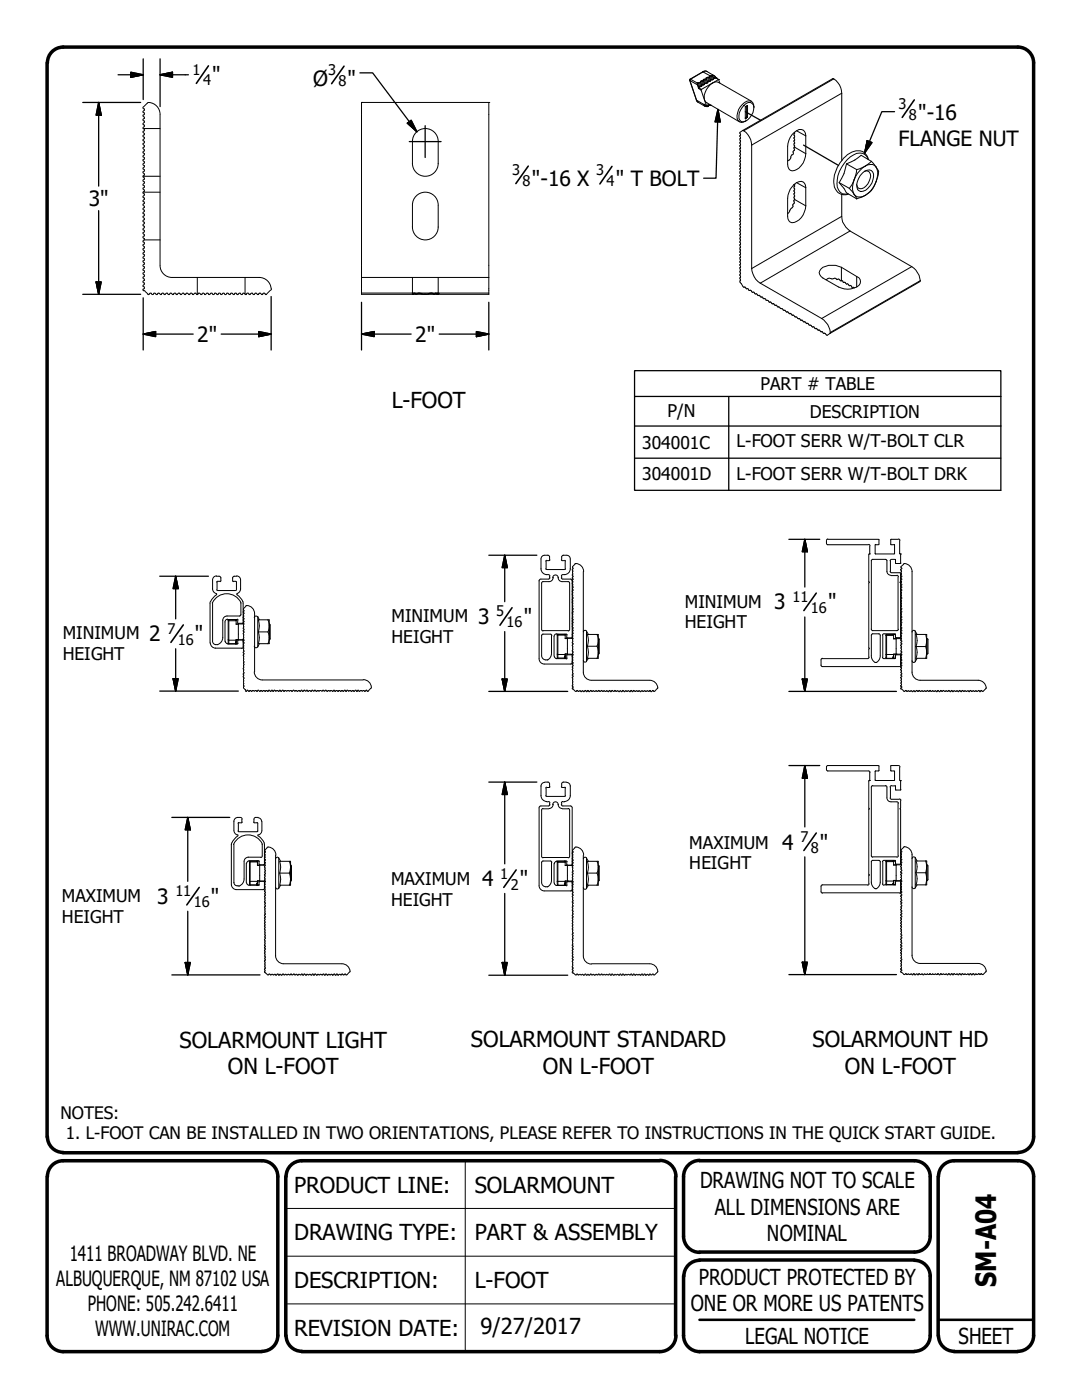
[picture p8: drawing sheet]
<svg xmlns="http://www.w3.org/2000/svg" width="216mm" height="279mm" viewBox="0 0 216 279" stroke-linecap="round" stroke-linejoin="round" font-family="sans-serif">
<defs><g id="words">
<text font-size="5.6" x="198.8" y="256.8" transform="rotate(-90 198.8 256.8)">SM-A04</text>
<g font-size="4.4">
<text x="78.2" y="81.3">L-FOOT</text>
<text x="35.8" y="209.1">SOLARMOUNT LIGHT</text>
<text x="94" y="209">SOLARMOUNT STANDARD</text>
<text x="162.1" y="209">SOLARMOUNT HD</text>
<text x="45.5" y="214.3">ON L-FOOT</text>
<text x="108.3" y="214.3">ON L-FOOT</text>
<text x="168.6" y="214.3">ON L-FOOT</text>
<text x="58.7" y="238">PRODUCT LINE:</text>
<text x="94.7" y="238">SOLARMOUNT</text>
<text x="139.7" y="237.1">DRAWING NOT TO SCALE</text>
<text x="142.6" y="242.4">ALL DIMENSIONS ARE</text>
<text x="58.7" y="247.5">DRAWING TYPE:</text>
<text x="94.7" y="247.5">PART &amp; ASSEMBLY</text>
<text x="153" y="247.6">NOMINAL</text>
<text x="58.7" y="257">DESCRIPTION:</text>
<text x="94.7" y="257">L-FOOT</text>
<text x="139.4" y="256.4">PRODUCT PROTECTED BY</text>
<text x="137.9" y="261.6">ONE OR MORE US PATENTS</text>
<text x="58.7" y="266.6">REVISION DATE:</text>
<text x="95.9" y="266.3">9/27/2017</text>
<text x="148.7" y="268.2">LEGAL NOTICE</text>
<text x="191.3" y="268.2">SHEET</text>
</g>
<g font-size="4.2">
<text x="42.4" y="16.4">&quot;</text>
<text x="62.5" y="17.1">Ø</text>
<text x="69.3" y="17.1">&quot;</text>
<text x="183.2" y="23.9">&quot;-16</text>
<text x="179.3" y="29.2">FLANGE NUT</text>
<text x="17.7" y="41.1">3&quot;</text>
<text x="106.1" y="37.1">&quot;-16 X</text>
<text x="122.9" y="37.1">&quot; T BOLT</text>
<text x="39.4" y="68.3">2&quot;</text>
<text x="82.9" y="68.3">2&quot;</text>
<text x="95.4" y="124.5">3</text>
<text x="104.5" y="124.5">&quot;</text>
<text x="154.5" y="121.6">3</text>
<text x="165.2" y="121.6">&quot;</text>
<text x="29.8" y="128">2</text>
<text x="38.9" y="128">&quot;</text>
<text x="156.1" y="169.5">4</text>
<text x="163.6" y="169.5">&quot;</text>
<text x="96.2" y="176.8">4</text>
<text x="103.8" y="176.8">&quot;</text>
<text x="31.4" y="180.4">3</text>
<text x="42.1" y="180.4">&quot;</text>
<text x="13.9" y="251.7">1411 BROADWAY BLVD. NE</text>
<text x="11.2" y="256.7">ALBUQUERQUE, NM 87102 USA</text>
<text x="17.5" y="261.7">PHONE: 505.242.6411</text>
<text x="19" y="266.7">WWW.UNIRAC.COM</text>
</g>
<g font-size="3.5">
<text x="151.8" y="77.9">PART # TABLE</text>
<text x="133.2" y="83.1">P/N</text>
<text x="161.6" y="83.4">DESCRIPTION</text>
<text x="128.1" y="89.5">304001C</text>
<text x="146.9" y="89.3">L-FOOT SERR W/T-BOLT CLR</text>
<text x="128.1" y="95.9">304001D</text>
<text x="146.9" y="95.7">L-FOOT SERR W/T-BOLT DRK</text>
<text x="78.1" y="124.1">MINIMUM</text>
<text x="136.7" y="121.3">MINIMUM</text>
<text x="136.7" y="125.4">HEIGHT</text>
<text x="12.5" y="127.6">MINIMUM</text>
<text x="12.5" y="131.8">HEIGHT</text>
<text x="78.1" y="128.3">HEIGHT</text>
<text x="137.5" y="169.4">MAXIMUM</text>
<text x="137.5" y="173.5">HEIGHT</text>
<text x="78" y="176.6">MAXIMUM</text>
<text x="12.3" y="180.1">MAXIMUM</text>
<text x="12.3" y="184.3">HEIGHT</text>
<text x="78" y="180.8">HEIGHT</text>
</g>
<g font-size="3.4">
<text x="12.1" y="223.3">NOTES:</text>
<text x="13.1" y="227.3">1. L-FOOT CAN BE INSTALLED IN TWO ORIENTATIONS, PLEASE REFER TO INSTRUCTIONS IN THE QUICK START GUIDE.</text>
</g>
<g font-size="2.9">
<text x="38.4" y="14.9">1</text>
<text x="40.5" y="17">4</text>
<text x="65.5" y="14.9">3</text>
<text x="67.6" y="17.1">8</text>
<text x="179.3" y="21.7">3</text>
<text x="181.4" y="23.9">8</text>
<text x="102.2" y="34.9">3</text>
<text x="118.9" y="34.9">3</text>
<text x="104.3" y="37.1">8</text>
<text x="121" y="37.1">4</text>
<text x="99" y="123">5</text>
<text x="101.1" y="125.2">16</text>
<text x="158.1" y="120.1">11</text>
<text x="161.8" y="122.3">16</text>
<text x="33.4" y="126.4">7</text>
<text x="35.5" y="128.7">16</text>
<text x="159.7" y="168">7</text>
<text x="161.8" y="170.2">8</text>
<text x="35" y="178.9">11</text>
<text x="99.8" y="175.3">1</text>
<text x="101.9" y="177.5">2</text>
<text x="38.7" y="181">16</text>
</g>
</g></defs>
<!-- layer: Visible (ANSI) -->
<g fill="none" stroke="#000" stroke-width=".2">
<path d="M137.6 16l1.5 4.2 1.6 1M139.1 16.6h.1M139.1 16.6l.3 1.1v-.2M139.4 17.5h.1M142.2 16.6l-2.3 1.3 .7 2.1M142.2 16.6a3.4 3.4 0 0 0-1.6 3.4M142.2 16.6l.8-.3 .4 .1 6.5 3.8M142.5 15.1l-1.4-.8a.71 .71 0 0 0-.9 .1l-2.5 1.4-.1 .2M142.9 15.6h-.5l-.2 .3h-.3l-.2 .4h-.4l-.3 .3h-.3l-.2 .3-.4 .1-.1 .3h-.5l-.1 .2M142.9 15.6h.1M142.9 15.6l.5 .3M142.9 15.6l-.2-.4a.95 .95 0 0 0-1.2 0v.2a.75 .75 0 0 0-.8 .4h-.3l-.1 .3h-.3a.75 .75 0 0 1-.9 .5"/>
<path d="M143.4 15.9h.1M143.4 15.9l.2 .7M143.4 15.9l-1.2 .7M28.6 34.2v.3M28.6 33.5v.3M28.6 32.6v.4M28.6 31.8v.3M28.6 31.1v.3M28.6 25.4v.3M28.6 30.2v.3M28.6 26.2v.3M28.6 29.4v.3"/>
<path d="M28.6 27v.3M28.6 28.6v.3M28.6 27.8v.3M28.6 38.3v.3M28.6 39.1v.3M28.6 39.9v.4M28.6 23.8v.3M28.6 22.9v.3M28.6 22.2v.3M28.6 21.3v.4M28.6 37.5v.3M28.6 36.7v.3"/>
<path d="M28.6 35.9v.3M28.6 35.1v.3M28.6 24.6v.3M28.6 34.5l.2 .3v.2M28.6 32.1l.2 .3v.2M28.6 31.3l.2 .3-.2 .3M28.6 25.7l.2 .2-.2 .3M28.6 29.7l.2 .3v.2M28.6 26.5l.2 .3v.1M28.6 28.9l.2 .3v.1M28.6 28.1l.2 .3-.2 .2M28.6 23.2l.2 .3v.2"/>
<path d="M28.6 22.4l.2 .3-.2 .3M28.6 21.3l.8-.7a2.18 2.18 0 0 1 2.5 2.2v30.2a2.38 2.38 0 0 0 2.4 2.4M28.6 37.8l.2 .3v.1M28.6 37l.2 .2-.2 .3M28.6 35.4l.2 .3v.1M28.6 33.7l.2 .1M28.6 33l.2 .1M28.6 30.5l.2 .2M28.6 27.3l.2 .1M28.6 38.6l.2 .1M28.6 39.4l.2 .2M28.6 24.1l.2 .1"/>
<path d="M28.6 21.7l.2 .1M28.6 36.2l.2 .1M28.6 24.8l.2 .2M28.8 33.8v.2l-.2 .3M28.8 33v.2l-.2 .3M28.8 30.6v.2l-.2 .3M28.8 27.4v.1l-.2 .3M28.8 38.7v.1l-.2 .3M28.8 39.5v.2l-.2 .2M28.8 24.1v.2l-.2 .3M28.8 21.7v.2l-.2 .3M28.8 36.3v.1l-.2 .3"/>
<path d="M28.8 25v.1l-.2 .3M28.8 34.9l-.2 .2M28.8 32.5l-.2 .1M28.8 30.1l-.2 .1M28.8 26.9l-.2 .1M28.8 29.3l-.2 .2M28.8 23.6l-.2 .1M28.8 38.2l-.2 .1M28.8 35.8l-.2 .1M72.1 20.4h.1M72.1 20.4v38.3h25.4v-38.3M72.1 20.4h25.4"/>
<path d="M82.9 26.6a2.57 2.57 0 0 1 2.8-.8 2.57 2.57 0 0 1 1.7 2.4v4.4a2.57 2.57 0 0 1-2.5 2.6 2.57 2.57 0 0 1-2.6-2.6v-4.4l.1-.6zM97.5 20.4h.1M140.5 20.8a.65 .65 0 0 0 1.1 .2h.2M140.5 20.8h.1M140.5 20.8l.5 .3M140.6 20l.4 .5 6.6 3.8M140.6 20l.4 1.1M141.5 20.8l-.5 .3M141.8 21h.1M148.2 26l-.6 .4 .2 .4-.2 .3 .2 .3-.2 .3 .2 .4-.2 .3 .2 .4-.2 .2 .2 .4v.3h-.2l.2 .4-.2 .3 .2 .3-.2 .3 .2 .4-.2 .3 .2 .4-.2 .2 .2 .4v.3h-.2l.2 .3-.2 .4 .2 .3-.2 .3 .2 .4-.2 .3 .2 .4-.2 .2 .2 .4-.2 .3 .2 .3-.2 .4 .2 .3-.2 .3 .2 .4v.2h-.2l.2 .5-.2 .2 .2 .4-.2 .3 .2 .3-.2 .4 .2 .3-.2 .3 .2 .4v.2h-.2l.2 .4-.2 .3 .2 .4-.2 .3 .2 .3-.2 .4 .2 .3-.2 .3 .2 .4-.2 .2 .2 .4-.2 .3 .2 .4-.2 .3 .2 .3-.2 .4 .2 .3-.2 .3 .2 .4-.2 .2 .2 .4-.2 .3 .2 .4-.2 .3 .2 .3v.3h-.2l.2 .4-.2 .3 .2 1.3-.2 .2 .2 .4-.2 .3 .2 .3-.2 .4 .2 .3-.2 .3 .2 .4-.2 .3 .2 .4-.2 .2 .2 .4-.2 .3 .8 1h.3l.3 .4 .2-.1 .2 .3h.3l.5 .5h.3l.2 .3 .2-.1 .4 .4 .2-.1 .3 .4 .3-.1 .2 .4h.3l.3 .3h.3l.3 .4h.3l.3 .3h.3l.2 .4 .3-.1 .3 .4h.3l.3 .3h.3l.4 .4 .2-.1 .2 .4 .3-.1 .3 .4 .3-.1 .3 .4h.1l.4 .3h.3l.3 .4h.3l.3 .3h.3l.2 .4 .4-.1 .2 .4 .3-.1 .3 .4h.3l.4 .4 .2-.1 .2 .4 .3-.1 .3 .4 .3-.1 .3 .4h.3l.2 .3h.4l.3 .4 .6-.4M148.2 26a3.3 3.3 0 0 1 1.8 3l.1 25.1a3.9 3.9 0 0 0 1.6 2.4l12.3 7.1a3.4 3.4 0 0 1 1.6 2.9M148.2 26l18-10.3a3.3 3.3 0 0 1 1.8 2.9v13.5"/>
<path d="M148.5 21a1.05 1.05 0 0 1 1.4-.5 1.05 1.05 0 0 1 .5 1.4 2.97 2.97 0 0 1-2.1 2.4 .94 .94 0 0 1-.9-1.2 3.3 3.3 0 0 1 1.1-2.1zM148.7 23.7h.1M148.7 21.3l.5-.2v2.3l-.5 .3zM149 21.1v2.2l-.3 .2M150.4 21.5a1.1 1.1 0 0 0-.5-1.2 1.1 1.1 0 0 0-1.3 .1 3.1 3.1 0 0 0-1.3 3.6 1 1 0 0 0 1.6 .1M158.1 26.9a2.08 2.08 0 0 1 2.2-.9l.4 .6 .1 .5v3.6a3.5 3.5 0 0 1-2.7 3.4 1.15 1.15 0 0 1-.9-1.3v-3.6a4.3 4.3 0 0 1 .9-2.3zM158.4 36.8l.2 .2-.2 .3 .2 .4-.2 .3 .2 1.2-.2 .3 .2 .4-.2 .1 .1 .5-.3 .5a.45 .45 0 0 1-.3 .6l-.7 1.1M158.4 36.8h.1M158.5 26.4l-.1 .6 .2 .4-.2 .2 .2 .4-.2 .3 .2 .3-.2 .4 .2 .3-.2 .3 .2 .3-.4 .3 .1 .5-.3 .2-.2 .4a.86 .86 0 0 1-.6 .8M158.5 36.8a1.46 1.46 0 0 1 2-.2l.3 .9v3.6a3.3 3.3 0 0 1-2.7 3.3 1.13 1.13 0 0 1-.9-1.2v-3.6a4.3 4.3 0 0 1 1.3-2.8zM167.4 36.4l1 1.2 .5 .9 2 1.2M167.4 36.4l2.1 1.2"/>
<path d="M168 38.8v4.4a4 4 0 0 0 1.6 2.9l12.3 7.1a3.2 3.2 0 0 1 1.7 3l-18 10.3M168.9 32.7l-.1 .5a7.5 7.5 0 0 1-1.4 3.2M168.9 32.7l2 1.1M169.5 37.6l.9 1.2M170.4 35.9a3.5 3.5 0 0 0 0 2.9M170.4 38.8a1.51 1.51 0 0 0 2.3 .2M170.4 35.9l-.9 1.7M170.4 38.8l.5 .9M170.9 33.8l-.5 2.1M172.1 34.5a1.39 1.39 0 0 1 2-.2 3 3 0 0 1-2.3 3.9 1.08 1.08 0 0 1-.9-1.4 4.2 4.2 0 0 1 1.2-2.3zM172.5 34.2a.95 .95 0 0 1 1.1 .3 .95 .95 0 0 1 0 1.2 2.31 2.31 0 0 1-2 2l-.3-.2-.4-.7M172.7 33.1a5.5 5.5 0 0 0-2.3 2.8"/>
<path d="M172.7 33.1a1.64 1.64 0 0 1 2.1 .2M172.7 33.1l-1.8 .7M172.7 39l-1.8 .7M173.3 31.9a2.16 2.16 0 0 0-3.3-1.5 6.7 6.7 0 0 0-3.5 6.9 2.13 2.13 0 0 0 2.8 1.4M173.9 32.2l.9 1.1M173.9 32.2l-1.2 .9M173.9 32.2l-2.1-1.2-1.2 .9-1.7 .8M174.8 36.3a5.4 5.4 0 0 1-2.1 2.7M174.8 33.3a3.2 3.2 0 0 1 0 3M174.8 33.3a1.61 1.61 0 0 1 .3 2l-.3 1M174.8 36.3l-.9 1.7-1.2 1M28.6 40.7v.3"/>
<path d="M28.6 41.5v.3M28.6 42.4v.3M28.6 43.1v.3M28.6 43.9v.4M28.6 44.8v.3M28.6 45.6v.3M28.6 46.4v.3M28.6 47.2v.3M28.6 57.7l-.1 .2 .2 .1M28.6 56.9v.3M28.6 56.1v.3M28.6 55.2v.4"/>
<path d="M28.6 54.4v.3M28.6 53.7v.3M28.6 52.8v.3M28.6 52v.3M28.6 51.2v.4M28.6 50.4v.3M28.6 49.6v.3M28.6 48.8v.3M28.6 48v.3M28.6 40.2l.2 .3v.1M28.6 41l.2 .3v.2M28.6 42.6l.2 .3-.2 .3"/>
<path d="M28.6 43.4l.2 .3v.2M28.6 45.8l.2 .3-.2 .3M28.6 46.7l.2 .3v.1M28.6 57.2l.2 .2-.2 .3M28.6 55.6l.2 .2v.2M28.6 54.7l.2 .3v.2M28.6 53.9l.2 .3-.2 .3M28.6 52.3l.2 .3v.2M28.6 51.5l.2 .3-.2 .3M28.6 49.9l.2 .3v.2M28.6 49.1l.2 .3v.1M28.6 48.3l.2 .2-.2 .3"/>
<path d="M28.6 41.8l.2 .2M28.6 44.3l.2 .1M28.6 45l.2 .2M28.6 47.5l.2 .1M28.6 56.4l.2 .1M28.6 53.1l.2 .2M28.6 50.7l.2 .2M28.7 58l.3 .1M28.8 41.9v.3M28.8 44.3v.2l-.2 .3M28.8 45.2v.1l-.2 .3M28.8 47.6v.1l-.2 .3"/>
<path d="M28.8 56.5v.1l-.2 .3M28.8 53.2v.2l-.2 .3M28.8 50.8v.2l-.2 .2M28.8 40.6l-.2 .2M28.8 41.4l-.2 .1M28.8 42.2l-.2 .2M28.8 43.8l-.2 .1M28.8 47.1l-.2 .1M28.8 55.9l-.2 .2M28.8 55.1l-.2 .2M28.8 52.7l-.2 .1M28.8 50.3l-.2 .1"/>
<path d="M28.8 49.5l-.2 .2M29 58.2l.5 .5M29.5 58.7h.3M30.2 58.5l.1 .2M30.2 58.5h-.1l-.3 .2M30.3 58.7h.3M30.7 58.5h.1l.3 .2M30.7 58.5l-.1 .2M31.1 58.7h.3M31.5 58.5h.2l.2 .2M31.6 58.5l-.2 .2M31.9 58.7h.4"/>
<path d="M32.2 58.7l.3-.2 .3 .2M32.7 58.7h.3M33.1 58.5l-.1 .2M33.1 58.5h.4M33.4 58.5l.1 .2M33.5 58.7h.3M33.9 58.5h.2l.3 .2M34 58.5l-.2 .2M34.4 55.4h17.3a2.38 2.38 0 0 1 2.4 2.2M34.4 58.7h.3M34.6 58.7l.3-.2 .3 .2M35.1 58.7h.3"/>
<path d="M35.8 58.5l.2 .2M35.9 58.5h-.2l-.3 .2M35.9 58.7h.4M36.6 58.5l.2 .2M36.7 58.5h-.2l-.2 .2M36.8 58.7h.3M37.1 58.5h.2l.3 .2M37.2 58.5l-.2 .2M37.6 58.7h.3M37.8 58.7l.3-.2 .3 .2M38.4 58.7h.3M39.1 58.5l.1 .2"/>
<path d="M39.1 58.5h-.1l-.3 .2M39.2 58.7h.3M39.6 58.5h.1l.3 .2M39.6 58.5l-.1 .2M40 58.7h.3M40.3 58.7l.2-.2 .3 .2M40.8 58.7h.3M41.5 58.5l.2 .2M41.5 58.5h-.1l-.3 .2M41.6 58.7h.3M42.3 58.5l.1 .2M42.4 58.5h-.2l-.3 .2"/>
<path d="M42.4 58.7h.3M42.8 58.5h.2l.2 .2M42.9 58.5l-.2 .2M43.2 58.7h.4M43.5 58.7l.3-.2 .3 .2M44 58.7h.3M44.7 58.5l.1 .2M44.8 58.5h-.2l-.3 .2M44.8 58.7h.3M45.2 58.5h.2l.3 .2M45.3 58.5l-.2 .2M45.7 58.7h.3"/>
<path d="M46 58.5h.2l.3 .2M46.1 58.5l-.2 .2M46.5 58.7h.3M47.1 58.5l.2 .2M47.2 58.5h-.2l-.3 .2M47.2 58.7h.4M47.9 58.5l.2 .2M48 58.5h-.2l-.2 .2M48.1 58.7h.3M48.5 58.5h.1l.3 .2M48.5 58.5l-.1 .2M48.9 58.7h.3"/>
<path d="M49.1 58.7l.3-.2 .3 .2M49.7 58.7h.3M50.4 58.5l.1 .2M50.4 58.5h-.1l-.3 .2M50.5 58.7h.3M50.9 58.5h.1l.3 .2M50.9 58.5l-.1 .2M51.3 58.7h.3M51.7 58.5h.1l.3 .2M51.8 58.5l-.2 .2M52.1 58.7h.3M52.4 58.7l.3-.2 .3 .2"/>
<path d="M52.9 58.7h.3M54 57.9l-.8 .8M54.2 57.6l-.2 .3M72.1 55.4h25.4M82.3 40.9a2.57 2.57 0 0 1 2.6-2.5 2.57 2.57 0 0 1 2.5 2.5M82.3 41v4.3M82.3 45.3a2.57 2.57 0 0 0 2.6 2.6 2.57 2.57 0 0 0 2.5-2.6M87.4 41v4.3M163.8 53.7a3.7 3.7 0 0 1 4.1-.4l3 1.9a1.1 1.1 0 0 1 .8 1 1.1 1.1 0 0 1-.8 1.1 3.9 3.9 0 0 1-3.6 0l-3.1-1.8a1.15 1.15 0 0 1-.4-1.8zM164.8 55.8a.85 .85 0 0 1 1.3-.1l.1-.1a.47 .47 0 0 1 .8 .2l.4-.1a.65 .65 0 0 0 .7 .4l.2 .3 .3-.1 .3 .4 .3-.1 .3 .4h.2l.2 .3 .5 .2M42.4 115.8v1.7a.98 .98 0 0 0 .7 .9M43.1 118.4l.1 .3"/>
<path d="M43.2 118.7l-.6 .5-.6 .9M43.2 115h.7l.2 .3v.6M43.2 114.9a.79 .79 0 0 0-.8 .8M43.2 117.7l.2 .2M43.3 116.1v1.6M43.4 116l-.2 .2M43.4 116h.5M43.4 117.9h3.6M44.1 115.9l-.2 .2M46.4 115.9l.2 .2M46.5 116h.5M46.7 115h.5"/>
<path d="M46.8 115l-.3 .2-.1 .7M47 116l.2 .2M47.2 116.1v1.6l-.2 .2M47.2 114.9a.79 .79 0 0 1 .8 .8M47.3 118.7l.8 .8 .4 .6M48 115.8v1.7a1.43 1.43 0 0 1-.8 1.1l.1 .1M107.6 115.9v15.5M107.9 115.6l-.3 .3M107.9 115.6h1.5M107.9 111.6v1.9M108 113.5a1.17 1.17 0 0 0 1.1 1.2M108.9 113.5l.2 .2"/>
<path d="M109 112v1.5M109.1 111.8l-.2 .2M109.1 114.7h.3M109.1 113.7h3.5M109.3 110.8l.3 .2 .1 .7M109.3 110.8h-.6a.73 .73 0 0 0-.7 .7M109.4 114.7l.3 .3M109.7 115v.3M109.7 115.3l-.3 .3M109.7 111.7l-.1 .2h-.5M110.3 115.3a.54 .54 0 0 1 .5-.6 .54 .54 0 0 1 .6 .6 .79 .79 0 0 0 .8 .8h1.2l.3 .3v9.2M110.4 115.3a.79 .79 0 0 1-.9 .8h-1.1l-.3 .3v9.2"/>
<path d="M110.4 115.3h.1M111.4 115.3h.1M112 111.7l.2 .2h.4M112 115.3l.3 .3M112.1 115v.3M112.3 114.7l-.3 .3M112.3 115.6h1.5M112.4 110.8h.7a.73 .73 0 0 1 .7 .7M112.4 110.8l-.3 .2v.7M112.7 111.8l.1 .2M112.8 112v1.5M112.8 113.5l-.1 .2"/>
<path d="M113.8 113.5a1.22 1.22 0 0 1-1.5 1.2M113.8 111.6v1.9M113.8 115.6l.4 .3M114.2 115.9v11.3l-.2 .2M114.2 115.7v.3M114.2 114.4l.1 .2M114.2 117l.1 .1M114.2 117.6l.1 .1M114.2 119.2l.1 .1M114.2 119.7l.1 .1M114.2 113.3h.1M114.2 115.4l.1 .1"/>
<path d="M114.2 116l.1 .1M114.3 117.4v.2M114.3 119v.2M114.3 113.1v.2M114.3 114.2v.1M114.3 116.9v.1M114.3 118.2v.1M114.3 118.8l-.1 .2M114.3 119.9v.1M114.3 116l-.1 .4 .1 .2M114.3 116.6v.1M114.3 117.9l-.1 .1 .1 .2"/>
<path d="M114.3 118.4l-.1 .2 .1 .1M114.3 119.4l-.1 .4M114.3 113.5l-.1 .2 .1 .4M114.3 114.6l-.1 .2 .1 .2M114.3 115.1l-.1 .4M114.3 116.8h-.1M114.3 117.3l-.1 .1M114.3 114l-.1 .2M114.3 115.7l-.1 .1M114.3 117.1v.2M114.3 117.6v.3M114.3 119.2v.3"/>
<path d="M114.3 113.3v.3M114.3 114.9v.2M114.3 115.5v.2M114.7 112.5a1.45 1.45 0 0 1 1.8 1.6M114.7 112.6l-.5 .5M116.4 114v20.2M164.9 108.4l.3 .3M164.9 107.9v.5M165.2 108.7h8.1M165.2 107.6h10.1M165.2 107.6l-.3 .3M173.3 108.6l.3 .3"/>
<path d="M173.4 110.7v5.4l.1 .1-.1 .1v13l.1 .1-.1 .1v1.7M173.5 110.6h.1M173.5 110.5l-.1 .1M173.5 109v1.5M173.9 111.9v13.7M174.1 111.6h2.6M174.1 111.6l-.2 .3M174.6 108.8v1.7M174.6 110.5h3.9M174.7 108.7h.6M174.7 108.6l-.1 .1M175.3 107.6l.1 .1"/>
<path d="M175.4 107.7l-.1 1M176.7 111.6l.3 .3M177 111.9v2.1a.79 .79 0 0 0 .8 .8M177.6 114l.3 .3M177.7 111.9v2.1M177.7 107.7l.1 1M177.8 114.9h1.1M177.8 108.7h.6M177.8 107.6h1.5M177.8 107.6l-.1 .1M177.9 111.6l-.3 .3M177.9 111.6l.8 .1"/>
<path d="M177.9 114.3h1.6M178.4 108.6l.1 .1M178.5 108.8v1.7M178.7 112.4l.1 .1M178.7 111.7v.7M178.8 112.5h.8M179 114.8l.3 .3M179.2 115.1v10.5M179.3 107.6l.3 .3M179.5 114.3l.3 .3M179.5 107.9v2.6M179.5 110.5l.1 .1"/>
<path d="M179.6 110.6h.1M179.7 110.6h.1M179.7 110.7v1.7M179.7 114.6v1.5l-.1 .1 .1 .1v10.9M179.8 117.4v.2M179.8 117.9v.2M179.8 119.6v.2M179.8 113.6v.2M179.8 114.7v.2M179.8 115.2v.3M179.8 115.7v.3M179.8 116.3v.2"/>
<path d="M179.8 113.8l.1 .3M179.8 114.4l.1 .2M179.8 117l.1 .2M179.8 117.6l.1 .1M179.8 118.1l.1 .1M179.8 119.7l.1 .1M179.8 113.3h.1M179.8 114.9l.1 .1M179.8 115.4l.1 .1M179.8 116l.1 .1M179.8 116.5l.1 .1M179.8 112.4l-.1 .1"/>
<path d="M179.8 118.5l.1 .2M179.8 119l.1 .3M179.8 113.1v.2M179.8 116.9v.1M179.9 118.2v.1M179.9 118.8l-.1 .2M179.9 119.9v.1M179.9 116l-.1 .3M179.9 114l-.1 .3M179.9 117.3l-.1 .1M179.9 117.9h-.1M179.9 118.4l-.1 .1"/>
<path d="M179.9 119.4l-.1 .2M179.9 113.5l-.1 .1M179.9 114.6l-.1 .1M179.9 115.1l-.1 .2M179.9 115.7l-.1 .1M179.9 116.8h-.1M179.9 117.1v.2M179.9 117.6v.3M179.9 119.2v.3M179.9 113.3v.3M179.9 114.9v.2M179.9 115.5v.2"/>
<path d="M179.9 116.6v.2M180.3 112.6l-.5 .5M180.5 112.5a1.62 1.62 0 0 1 1.5 1.6M180.5 112.5h-.2M182 114v20.2M42 128.3a1.05 1.05 0 0 0 1 1h5.3M42 120l-.1 8.3M42.4 120.2v.2M42.4 128a.67 .67 0 0 0 .7 .7M42.4 120.4v7.6M42.4 120.3a3.1 3.1 0 0 1 2.8-1.8 3.1 3.1 0 0 1 2.9 1.8M43.1 128.7h.3"/>
<path d="M44.4 127.2a1.5 1.5 0 0 1-1 1.5M44.4 123.8v3.5M44.9 124.1v3.9M45 128l.2 .4 .2 .1M45.4 128.5h1.9M45.4 123.6h1.9M45.4 123.6l-.4 .2-.1 .3M45.5 123.8v4.6l.2 .1M45.7 123.7h1.4v.9M45.7 128.5h1.4M45.7 123.7l-.2 .2M47 123.7h.1"/>
<path d="M47 128.5h.1M47 123.7l.1 .1M47.1 128v.5M47.1 128.5h.1M47.1 127.6v.9M47.1 124.5h1.6M47.1 127.7h1.5M47.3 123.6l.2 .1M47.4 124.3l.2 .2M47.4 123.8v.5M47.4 127.9v.5M47.5 128.4l-.2 .1"/>
<path d="M47.6 124.5v3.2M47.6 127.7l-.2 .2M47.6 124.4h.8M47.8 122.9h-2.5a.86 .86 0 0 0-.9 .9M48 120.2l.1 2.5-.3 .2M48.4 127.7l.1 .2M48.4 120l.1 4.3M48.5 129.1l-.3 .3M48.5 127.9v1.2M48.5 124.3l-.1 .2M48.6 130.1v.2M48.6 127.9v.3"/>
<path d="M48.6 124.2v.2M48.6 127.4v.3M48.6 125.3v.2M48.6 126.3v.3M48.6 125.8v.2M48.6 134.9v.2M48.6 134.4v.2M48.6 133.3v.3M48.6 130.7v.2M48.6 123.6v.2M48.6 123.1v.2M48.6 122v.3"/>
<path d="M48.6 130.3l.1 .3M48.6 128.1l.1 .2-.1 .2M48.6 124.9v.2M48.6 136.8l.1 .1-.1 .2M48.6 135.1l.1 .4M48.6 134.6v.2M48.6 131.9l.1 .3M48.6 130.8v.3M48.6 123.3l.1 .2-.1 .1M48.6 124.4v.1M48.6 127.6v.1M48.6 125.5h.1"/>
<path d="M48.6 126.6h.1M48.6 126v.1M48.6 133.5v.1M48.6 133v.1M48.6 131.4h.1M48.6 123.8v.2M48.6 122.7v.2M48.6 122.2v.1M48.6 121.7v.1M48.6 129.6l.1 .4-.1 .1M48.6 128.6v.8M48.6 124.7v.2"/>
<path d="M48.6 126.9v.2M48.6 137.1l.4 .6M48.6 136.6v.2M48.6 135.5v.8M48.6 133.9v.3M48.6 132.8v.1M48.6 121.5v.1M48.6 124.5v.1M48.6 127.2v.2M48.6 126.6v.3M48.6 136.4v.2M48.6 133.6v.3"/>
<path d="M48.6 133.1v.2M48.6 131.5v.1M48.6 122.9v.2M48.6 132.2v.3M48.6 131.6v.3M48.6 131.1v.3M48.6 130.6v.1M48.6 129.5v.1M48.6 124.7h.1M48.6 125.2v.1M48.6 125.7v.1M48.6 135.4v.1"/>
<path d="M48.6 134.9h.1M48.6 133.3h.1M48.6 132.7v.1M48.6 124.1v.1M48.6 122h.1M48.7 127.7l-.1 .3M48.7 125.5v.2M48.7 126l-.1 .4M48.7 134.2l-.1 .2M48.7 132.5v.2M48.7 123.9v.3M48.7 122.3l-.1 .4"/>
<path d="M48.7 121.8v.2M48.9 137.6l.1 .2M49 120.9h.1a1.59 1.59 0 0 1 1.7 1.6M49.1 121l-.5 .5M49.3 137.8l.4 .2 .1-.2M49.3 137.8l-.1 .2-.2-.2M49.9 137.8h.1M50 137.8l.1 .1h.2M50.4 137.8l-.1 .1M50.4 137.8h.1M50.5 137.8l.2 .1M50.7 137.9h.1"/>
<path d="M50.7 128.9l.3 .4 .4-.2M50.7 134.1a1.62 1.62 0 0 0 1.7 1.6h20.1M50.8 122.5v11.6M50.9 137.8v.1M51 137.8h.1M51.1 137.8l.2 .2 .2-.3 .5 .2M51.4 123.1l-.4-.2-.3 .4M51.4 123.1l.4 .6M51.6 123.7h2.1v4.8h-2.1l.2-1.2-.2-1.2 .2-1.2zM51.6 126.1h1.9M51.8 128.5l-.4 .6M52 137.8l-.1 .1"/>
<path d="M52 137.8h.2M52.2 137.8l.1 .1M52.2 137.9h.3M52.5 137.8v.1M52.5 137.8h.2M52.7 137.8l.3 .1M53.1 137.8l-.1 .1M53.1 137.8h.1M53.5 123.7l.2 1.2-.2 1.2M53.5 126.1l.2 1.2-.2 1.2M53.7 124.5h.1M53.7 127.7h.1"/>
<path d="M53.8 124.5l.1 .2v2.8l-.1 .2M53.8 124.5v3.2M53.8 137.8l.1 .1M53.8 137.8h-.2l-.2 .2-.1-.2M53.9 137.9h.2M54.1 137.8l.4 .2 .3-.3 .2 .2M54.2 137.8l-.2 .1M55 137.9h.1M55.2 137.8l-.1 .1M55.3 137.8h.1M55.4 137.8l.1 .1M55.5 137.9h.2"/>
<path d="M55.7 137.8h.3M55.8 137.8l-.1 .1M55.9 137.8l.2 .1M56.8 137.8l-.1 .2-.3-.3-.4 .2M56.9 137.8h.1M57 137.8l.1 .1M57.1 137.9h.1M57.4 137.8l-.1 .1M57.4 137.8h.2M57.6 137.8l.1 .1M57.7 137.9h.1M57.9 137.8l-.1 .1"/>
<path d="M57.9 137.8h.2M58.7 137.8v.1M58.7 137.8l-.4 .2-.2-.2M58.8 137.9h.1M59 137.8l-.1 .1M59 137.8h.2M59.2 137.8v.1M59.2 137.9h.3M59.6 137.8l-.2 .1M59.6 137.8h.1M59.7 137.8l.2 .2 .3-.3 .2 .3 .2-.2M60.6 137.8h.3"/>
<path d="M60.8 137.8l.1 .1M60.9 137.9h.2M61.7 137.8h.1M61.7 137.8l-.2 .2-.3-.3-.1 .2M61.8 137.8l.4 .1M62.4 137.8l.1 .1M62.4 137.8h-.2v.1M62.5 137.9h.1M62.7 137.8h.2M62.8 137.8l-.1 .1M62.9 137.8l.3 .2 .1-.2M63.3 137.8h.2"/>
<path d="M63.5 137.8l.1 .1M63.6 137.9h.1M63.8 137.8v.1M63.8 137.8h.2M64 137.8l.1 .1M64.2 137.9h.1M64.4 137.8h.2v.1M64.4 137.8l-.1 .1M64.7 137.9h.1M65.5 137.8l-.2 .2-.3-.3-.2 .2M65.5 137.8h.1M65.7 137.8v.1"/>
<path d="M65.8 137.9h.1M66 137.8l-.1 .1M66 137.8h.1M66.2 137.8l.3 .1M67.1 137.8l-.2 .2-.3-.3-.2 .2M67.1 137.8h.1M67.2 137.8l.2 .1M67.4 137.9h.2M67.6 137.8l-.1 .1M67.7 137.8h.1M67.8 137.8l.1 .1M68.1 137.8v.1h-.2"/>
<path d="M68.2 137.8h.1M68.3 137.8l.2 .1M68.4 137.9l.4-.2 .4 .2M69.2 137.8h.2M69.2 137.8v.1M69.4 137.8l.1 .1M69.5 137.9h.1M69.8 137.8l-.1 .1M69.8 137.8h.1M70 137.8l.1 .2 .2-.2M70.3 137.8h.2M70.5 137.8l.1 .2 .3-.2"/>
<path d="M70.8 137.8h.3M71.1 137.8v.1M71.4 137.8l.3 .2 .2-.2M71.4 137.8l-.1 .1h-.2M72 137.8h.1M72.1 137.8l.1 .1M72.2 137.9h.2M72.5 137.8l-.1 .1M72.5 137.8h.1M72.5 135.6a1.62 1.62 0 0 1 1.6 1.5M72.6 137.8l.1 .1M72.7 137.9h.2"/>
<path d="M73.2 137.8l-.3 .1M74 137.4l-.5 .5-.3-.1M74.1 137.2l-.1 .2M107.6 131.5a1.05 1.05 0 0 0 1 1M108.1 130.8a.86 .86 0 0 0 .8 .9M108.1 125.6l.3 .3M108.1 126.8v4M108.3 125.9h5.1M108.6 132.5h5.3M108.9 131.7h.4M109.8 126.6h-1.4l-.3 .2M109.8 126.6l.3 .2"/>
<path d="M110 126.8v3.6M110 130.4a1.41 1.41 0 0 1-.7 1.3M110.6 131l.3 .4h.2M111.1 126.6h1.9l.2 .1M111.1 131.4h1.9M111.1 126.5l-.5 .3v.2v3.9M111.2 126.7v4.5M111.2 131.2l.1 .2M111.3 126.6h1.5v.8M111.3 131.3h1.5M111.3 126.6l-.1 .1M112.6 126.6h.1"/>
<path d="M112.6 131.3h.1M112.6 126.6l.2 .1M112.7 131.3h.1M112.8 130.9l-.2 .3 .1 .1M112.8 131.3h.1M112.8 130.5v.8M112.8 127.4h1.6M113.1 126.7v.5l.2 .2-.1 3.2M113.2 131.3l-.2 .2M113.2 130.7h.8M113.2 127.3h.8M113.3 130.6l-.2 .2v.5"/>
<path d="M113.7 125.6l-.3 .3M114 130.6l.2 .2v1.5M114.2 132.2l-.3 .3M114.2 124.4l.1 .4M114.2 128.1l.1 .4M114.2 130.9v.2M114.2 133v.2M114.2 134.6v.2M114.2 135.1l.1 .3M114.2 120.8v.4M114.2 122.4v.4M114.2 127.8l.1 .3"/>
<path d="M114.2 131.1v.3M114.2 131.6l.1 .2M114.2 133.2l.1 .2M114.2 136.4l.1 .3M114.2 135.9l.1 .1M114.2 130.5l-1.4 .1M114.2 121.3l.1 .1M114.2 121.9l.1 .1M114.2 122.9l.1 .2M114.2 125.7h.1M114.2 126.2l.1 .1M114.2 129.4l.1 .1"/>
<path d="M114.2 132.7h.1M114.2 134.2l.1 .2M114.2 134.8l.1 .1M114.3 120.7v.1M114.3 121.2v.1M114.3 121.7v.1M114.3 122.8v.1M114.3 125.5v.1M114.3 126v.1M114.3 127.7v.1M114.3 129.3v.1M114.3 130.3v.2"/>
<path d="M114.3 131.4v.1M114.3 134.1v.2M114.3 135.7v.2M114.3 136.2v.2M114.3 120.4v.1M114.3 123.1v.1M114.3 126.8v.2M114.3 129l-.1 .2M114.3 129.5l-.1 .4 .1 .1M114.3 133.8v.2M114.3 135.5v.1M114.3 136l-.1 .3"/>
<path d="M114.3 122.2l-.1 .2M114.3 120l-.1 .2 .1 .1M114.3 123.3l-.1 .1 .1 .2M114.3 123.8l-.1 .1 .1 .2M114.3 124.8l-.1 .2 .1 .2M114.3 126.4l-.1 .3 .1 .1M114.3 127l-.1 .2 .1 .3M114.3 128.6l-.1 .2 .1 .2M114.3 131.8l-.1 .2 .1 .2M114.3 132.4l-.1 .3M114.3 133.5l-.1 .1 .1 .2M114.3 136.7l-.1 .2 .1 .1"/>
<path d="M114.3 137.2l-.1 .1 .1 .2M114.3 125.4l-.1 .1M114.3 130.7l-.1 .2M114.3 120.5l-.1 .2M114.3 121.6l-.1 .1M114.3 124.3l-.1 .1M114.3 125.9l-.1 .1M114.3 127.5l-.1 .1M114.3 128.1h-.1M114.3 130.2l-.1 .1M114.3 132.9l-.1 .1M114.3 134l-.1 .1"/>
<path d="M114.3 134.6h-.1M114.3 135.1l-.1 .1M114.3 135.6l-.1 .1M114.3 137.5l.2 .1M114.3 121.4v.2M114.3 122v.2M114.3 123.6v.2M114.3 124.1v.3M114.3 125.2v.2M114.3 125.7v.2M114.3 126.3v.2M114.3 128.4v.2"/>
<path d="M114.3 130v.3M114.3 130.5v.3M114.3 132.2v.2M114.3 132.7v.2M114.3 134.3v.3M114.3 134.9v.2M114.3 137v.2M114.4 137.6l.4 .4M115 137.8h.3M115.1 137.9l-.3 .1M115.3 137.9l.1 .1M115.6 137.9l-.3 .1"/>
<path d="M115.7 137.9h.1M115.8 137.9l.2 .1 .1-.1M116.2 137.9h.1M116.3 137.9l.2 .1 .2-.1M116.4 134.1a1.62 1.62 0 0 0 1.6 1.7h11.6M116.7 137.8h.2M116.9 137.9l.1 .1M117 126l.4 .6M117 126l-.3-.2-.3 .3M117.2 137.8h.2M117.2 126.6h2.2v4.8h-2.2l.2-1.2-.2-1.2 .2-1.2zM117.2 137.9v.1h-.3"/>
<path d="M117.2 129h1.9M117.4 131.4l-.6 .7h-.3l-.1-.3M117.4 137.9l.2 .1 .2-.1M117.8 137.8h.2M117.9 137.9l.1 .1M118.3 137.9l-.2 .1M118.9 137.9l-.3 .1-.3-.1M118.9 137.9h.1M119 137.9l.1 .1M119.1 126.6l.3 1.2-.3 1.2M119.1 129l.3 1.2-.3 1.2M119.2 138h.1"/>
<path d="M119.4 137.8h.2M119.4 127.4h.1M119.4 130.6h.1M119.4 137.9l-.1 .1M119.4 127.4l.2 .2v2.8l-.2 .2M119.4 127.4v3.2M119.6 137.9v.1M119.7 138h.1M119.9 137.8h.3M120 137.9l-.2 .1M120.1 137.9l.2 .1 .3-.1M120.6 137.9l.3 .1"/>
<path d="M121.1 137.9l-.2 .1M121.2 137.9l.2 .1 .1-.1M121.5 137.8h.2M121.7 137.9l.1 .1M121.8 138h.2M122 137.8h.3M122.1 137.9l-.1 .1M122.2 137.9l.2 .1M122.4 138h.1M122.6 137.8h.2M122.6 137.9v.1M122.8 137.9l.1 .1"/>
<path d="M122.9 138h.1M123.1 137.9v.1M123.2 137.9h.1M123.3 137.9l.1 .1M123.4 138h.3M123.9 137.9l-.3 .1M123.9 137.9l.1 .1M124.2 137.8h.2M124.2 137.9v.1h-.3M124.4 137.9l.3 .1M124.8 137.9l-.1 .1M124.8 137.9l.2 .1"/>
<path d="M125.1 138l.3-.1 .4 .1M125.8 137.8h.3M125.9 137.9l-.2 .1M126 137.9l.2 .1 .2-.1M126.3 137.8h.3M126.6 137.9l.2 .1M127.4 138l-.4-.1-.2 .1M127.6 137.9l-.2 .1M127.6 137.9l.2 .1M128 137.9l-.3 .1M128 137.9l.3 .1M128.5 137.9l-.2 .1"/>
<path d="M128.6 137.9l.2 .1M129.3 137.9l-.5 .1M129.3 137.9v.1M129.4 138h.1M129.6 137.8h.2M129.6 137.9l-.1 .1M129.6 135.8a1.62 1.62 0 0 1 1.7 1.5M129.8 137.9l.2 .1 .2-.1M130.2 137.8h.2M131.1 137.4l-.5 .6-.2-.1M131.3 137.2l-.1 .3M163.8 132.7l.3 .3"/>
<path d="M163.8 131.7v1.1M164.1 131.4h9M164.1 133h15.4M164.1 131.4l-.3 .3M173.4 131.2l-.3 .2M173.9 125.6l.2 .3M173.9 126.8v4.1a1.18 1.18 0 0 0 1 1.3M174.1 125.9h4.8M174.1 126.5h1.3M174.1 126.5l-.2 .3M174.9 132.2h-.1M175.4 126.5l.2 .3"/>
<path d="M175.6 126.8v4.1a1.49 1.49 0 0 1-.7 1.3M176.1 131.2l.3 .2 2.3-.1M176.1 126.8l.3-.3h2.2l.2 .8M176.1 126.8v4.4M176.7 131.2l.2 .2h1.4M176.8 126.7v4.6M178.2 126.6h.1M178.2 131.4h.1M178.2 126.6l.1 .1M178.3 126.6h-1.4l-.2 .2M178.3 126.6h.1M178.3 130.9l-.1 .2 .1 .3"/>
<path d="M178.3 131.4h.1M178.3 126.6v.9M178.3 127.4h1.6M178.7 130.7v.6M178.8 130.7h.8M178.8 127.3h.8M178.8 130.7l-.1 .1M178.8 130.6h.1M178.8 127.4v3.2M179.3 125.6l-.3 .3M179.7 130.7l.1 .1M179.7 130.7v2.1"/>
<path d="M179.8 122.2v.2M179.8 120.1v.2M179.8 121.1v.3M179.8 121.6v.3M179.8 123.3v.2M179.8 123.8v.2M179.8 124.9v.2M179.8 126v.2M179.8 126.5v.3M179.8 127v.3M179.8 127.6v.2M179.8 128.7v.2"/>
<path d="M179.8 130.9v.2M179.8 131.9v.3M179.8 132.4v.3M179.8 133v.2M179.8 133.5v.2M179.8 135.1v.2M179.8 136.8v.2M179.8 137.3v.2M179.8 120.8l.1 .2-.1 .2M179.8 122.4l.1 .2-.1 .2M179.8 124.6l.1 .2M179.8 127.3l.1 .2"/>
<path d="M179.8 131.1l.1 .1-.1 .3M179.8 133.2l.1 .2M179.8 120.3h.1M179.8 121.3l.1 .1M179.8 121.9l.1 .1M179.8 123.5l.1 .1M179.8 124l.1 .1M179.8 125.1l.1 .1M179.8 126.2l.1 .1M179.8 126.7l.1 .1M179.8 127.8l.1 .1M179.8 128.3l.1 .2"/>
<path d="M179.8 128.9l.1 .1M179.8 130h.1M179.8 130.5l.1 .1M179.8 131.6h.1M179.8 132.1l.1 .1M179.8 132.7h.1M179.8 133.7l.1 .1M179.8 134.2l.1 .2M179.8 135.3l.1 .1M179.8 137h.1M179.8 132.7l-.3 .3M179.8 127.2l-.1 .1"/>
<path d="M179.8 122.8l.1 .3M179.8 125.5l.1 .2M179.8 129.3l.1 .2M179.8 130.3v.2M179.8 134.1v.2M179.8 135.7l.1 .3M179.8 136.2l.1 .5M179.8 130.6h-1.5v.8M179.8 137.5l.2 .1M179.9 120.4v.1M179.9 126.8v.2M179.9 129l-.1 .2"/>
<path d="M179.9 129.5l-.1 .5M179.9 133.8v.2M179.9 135.5v.1M179.9 136l-.1 .3M179.9 120.5l-.1 .3M179.9 124.3l-.1 .3M179.9 128.1l-.1 .2M179.9 134.6l-.1 .1 .1 .2M179.9 130.7l-.1 .2M179.9 132.9l-.1 .1M179.9 134l-.1 .1M179.9 137.2l-.1 .2"/>
<path d="M179.9 120l-.1 .1M179.9 121.6l-.1 .1M179.9 122.2h-.1M179.9 123.3h-.1M179.9 123.8l-.1 .1M179.9 124.8l-.1 .1M179.9 125.4l-.1 .1M179.9 125.9l-.1 .1M179.9 126.4l-.1 .2M179.9 127l-.1 .1M179.9 127.5l-.1 .1M179.9 128.6l-.1 .1"/>
<path d="M179.9 130.2l-.1 .1M179.9 131.8l-.1 .2M179.9 132.4l-.1 .1M179.9 133.5h-.1M179.9 135.1l-.1 .1M179.9 135.6l-.1 .1M179.9 136.7l-.1 .1M179.9 121.4v.2M179.9 122v.2M179.9 123v.3M179.9 123.6v.2M179.9 124.1v.3"/>
<path d="M179.9 125.2v.2M179.9 125.7v.2M179.9 126.3v.2M179.9 127.9v.2M179.9 128.4v.2M179.9 130v.3M179.9 130.5v.3M179.9 131.6v.2M179.9 132.2v.2M179.9 132.7v.2M179.9 134.3v.3M179.9 134.9v.2"/>
<path d="M179.9 137v.2M180 137.6l.5 .4M180.6 137.8h.3M180.7 137.9l-.2 .1M180.8 137.9l.2 .1 .3-.1M181.4 137.9l.2 .1M181.7 137.9l-.1 .1M181.8 137.9h.1M181.9 137.9l.2 .1 .1-.1M182 134.1a1.62 1.62 0 0 0 1.6 1.7M182 131.9l.2 .3 .4-.2M182.3 137.9l.4 .1"/>
<path d="M182.6 126l.4 .6M182.6 126l-.4-.2-.2 .3M182.8 126.6h2.1v4.8h-2.1l.2-1.2-.1-.6a1.05 1.05 0 0 1 0-1.2l.1-.6zM182.8 129h1.9M182.8 137.8h.2M182.8 137.9l-.1 .1M183 137.9l.2 .1M183 131.4l-.4 .6M183.3 137.8h.2M183.3 137.9v.1M183.5 137.9l.1 .1M183.6 135.8h11.6"/>
<path d="M183.6 138h.1M183.9 137.9l-.1 .1M183.9 137.9h.2M184 137.9l.8 .1M184.7 126.6l.2 1.2-.2 1.2M184.7 129l.2 1.2-.2 1.2M184.9 130.6h.1M184.9 127.4h.1M185 137.8h.2M185 127.4l.2 .2v2.8l-.2 .2M185 127.4v3.2M185 137.9l-.2 .1"/>
<path d="M185.1 137.9l.1 .1M185.3 138h.1M185.5 137.8h.2M185.5 137.9l-.1 .1M185.7 137.9v.1M186 137.9l.5 .1M186.1 137.9l-.3 .1M186.7 137.9l-.2 .1M186.8 137.9l.1 .1 .2-.1M187.1 137.8h.2M187.3 137.9l.3 .1M187.6 137.8h.3"/>
<path d="M187.6 137.9v.1M187.8 137.9l.2 .1 .2-.1M188.1 137.8h.3M188.3 137.9l.2 .1M188.5 138h.1M188.7 137.9v.1M188.7 137.9h.2M188.9 137.9l.1 .1M189.2 137.8h.2M189.2 137.9l-.2 .1M189.4 137.9l.1 .1M189.8 137.8h.2"/>
<path d="M189.8 137.9v.1h-.3M190 137.9l.2 .1 .1-.1M190.3 137.9h.2M190.5 137.9l.1 .1M190.7 138h.1M190.9 137.9l-.1 .1M190.9 137.9l.2 .1M191.1 138h.2M191.4 137.8h.2M191.4 137.9l-.1 .1M191.6 137.9l.3 .1M191.9 137.8h.3"/>
<path d="M192 137.9l-.2 .1M192.2 137.9v.1M192.2 138h.2M192.5 137.9l-.1 .1M192.5 137.9l.3 .1M193.2 137.9l-.4 .1M193.2 137.9l.1 .1M193.5 137.8h.3M193.5 137.9v.1h-.2M193.7 137.9l.3 .1M194.1 137.9l-.1 .1M194.1 137.9l.3 .1"/>
<path d="M195.2 135.8a1.62 1.62 0 0 1 1.6 1.5M195.2 137.8h.2M195.2 137.9l-.8 .1M195.4 137.9l.1 .1 .2-.1M195.7 137.8h.2M195.9 137.9l.1 .1M196.7 137.4l-.7 .6M196.8 137.2l-.1 .3M107.9 156.8v2M108 158.8a1.17 1.17 0 0 0 1.1 1.2M108.7 156.1a.73 .73 0 0 0-.7 .8M108.7 156.1h.6"/>
<path d="M108.9 158.8l.2 .1M109 157.3v1.5M109.1 157.1l-.2 .2M109.1 158.9h3.5M109.3 156.1l.4 .3M109.4 160l.3 .2M109.7 156.5v.5M109.7 157l-.1 .2h-.5M112 157l.2 .2h.4M112.1 156.5v.5M112.3 160l-.3 .2M112.4 156.1h.6"/>
<path d="M112.4 156.1l-.3 .3M112.7 157.1l.1 .2M112.8 157.3v1.5M112.8 158.8l-.1 .1M113.1 156.1a.73 .73 0 0 1 .7 .8M113.8 158.8a1.17 1.17 0 0 1-1.2 1.2M113.8 156.8v2M164.9 153.1v.6l.3 .2M165.2 153.9h8.1l.3 .2M165.2 152.8h10.1M165.2 152.8l-.3 .3M173.5 155.8h.1"/>
<path d="M173.5 154.1v1.6l-.1 .2v5.4l.1 .1-.1 .1v13l.1 .1-.1 .2v1.5M174.1 156.8h2.6M174.1 156.8l-.2 .3v13.7M175.3 153.9h-.7l.1 1.9h3.7l.1-1.8-.7-.1M175.3 152.8l.1 1M175.4 153.8l-.1 .1M176.7 156.8l.3 .3v2.1M177 159.2a.79 .79 0 0 0 .8 .8h1.1M177.6 159.2l.3 .3M177.7 157.1v2.1M177.7 153.8l.1 .1M177.8 152.8h1.5l.3 .3"/>
<path d="M177.8 152.8l-.1 1M177.9 156.8l-.3 .3M177.9 156.8h.7M177.9 159.5h1.6M178.6 156.8l.2 .9M178.8 157.7h.8M179.5 159.4l.3 .3M179.5 153.1l.1 2.7M179.6 155.8h.1M179.7 155.8l.1 .1M179.7 155.8v1.8M179.7 159.8v1.5l-.1 .1 .1 .1v10.9"/>
<path d="M179.8 157.6l-.1 .1M46.2 168.5v8a1.05 1.05 0 0 0 1 1M46.2 168.2v.4M46.6 168.4v.2M46.7 165.7a.98 .98 0 0 0 .6 .9M46.7 168.5v7.6a.67 .67 0 0 0 .6 .7M46.7 163.9v1.8M46.7 168.4a3.1 3.1 0 0 1 2.8-1.8 3.1 3.1 0 0 1 2.8 1.8M47.2 177.5h5.3M47.3 176.8h.3M47.4 166.6l.1 .2-.6 .5-.6 .9M47.4 163.1h.5"/>
<path d="M47.5 163.1a.79 .79 0 0 0-.8 .8M47.5 165.8l.2 .2M47.6 164.3v1.6M47.7 164.1l-.2 .2M47.7 164.2h.4M47.7 166h3.5M47.7 176.8h.1M48 163.1l.3 .4M48.3 163.5v.6M48.3 164.1l-.1 .1M48.7 175.4a1.49 1.49 0 0 1-1 1.4M48.7 172v3.4"/>
<path d="M49.1 172.3v3.8M49.2 176.2l.2 .4 .3 .1M49.5 171.1h2.6M49.6 171.1a.86 .86 0 0 0-.9 .8M49.7 171.8h1.9l.2 .1M49.7 176.7h1.9M49.7 171.8l-.4 .3-.1 .2M49.8 172v4.5l.1 .2M49.8 172l1.6-.1v.8M49.9 176.6h1.5M50.6 164.1l.2 .1h.4M50.7 163.5v.6"/>
<path d="M51 163.1h.5M51 163.1l-.3 .4M51.2 171.9h.1M51.2 176.6h.1M51.2 171.9l.2 .1M51.3 164.1l.1 .2v1.6M51.3 176.6h.1M51.4 176.2l-.2 .3 .1 .1M51.4 176.6h.1M51.4 175.8v.8M51.4 172.7h1.6M51.4 165.8l-.1 .2"/>
<path d="M51.5 163.2a.73 .73 0 0 1 .7 .7M51.5 166.6v.2M51.6 166.8l.7 .8 .4 .6M51.7 172.4l.1 .2h.8l.2-.2M51.7 176.5l.1-.6h.9l.1 1.4M51.7 171.9v.5M51.8 176.6l-.2 .1M51.8 172.7v3.1M52.3 163.9v1.8M52.3 165.7a.98 .98 0 0 1-.7 .9M52.3 168.4v.2M52.3 168.5v2.3"/>
<path d="M52.3 170.8l-.3 .3M52.7 168.2l.1 .4M52.8 168.5v3.9M52.8 177.3l-.3 .2M52.8 178.8v.2M52.8 175.6l.1 .2h-1.5M52.8 171.8v.2M52.8 172.3l.1 .4M52.8 175.3v.3M52.8 177.4l.1 .2M52.8 179l.1 .2M52.8 170.4l.1 .3"/>
<path d="M52.8 173.6l.1 .1M52.8 174.2h.1M52.8 176.3l.1 .1M52.8 178.4l.1 .2M52.8 179.5l.1 .1M52.8 169.9h.1M52.8 170.9l.1 .1M52.8 172l.1 .1M52.9 174v.2M52.9 177.3v.1M52.9 178.3v.1M52.9 179.4v.1"/>
<path d="M52.9 169.7v.1M52.9 170.8v.1M52.9 173.4v.2M52.9 174.8v.1M52.9 176.4v.2M52.9 176.9l-.1 .3M52.9 179.7v.1M52.9 171v.2M52.9 172.6v.2M52.9 173.2l-.1 .2M52.9 174.4l-.1 .2 .1 .2M52.9 174.9l-.1 .4"/>
<path d="M52.9 176l-.1 .4M52.9 176.6l-.1 .2 .1 .1M52.9 177.7l-.1 .1 .1 .2M52.9 179.8l-.1 .2 .1 .1M52.9 170.1l-.1 .3M52.9 171.2l-.1 .2 .1 .2M52.9 172.8l-.1 .2 .1 .2M52.9 173.9l-.1 .1M52.9 178.2l-.1 .1M52.9 178.8h-.1M52.9 179.3l-.1 .1M52.9 170.6l-.1 .2"/>
<path d="M52.9 171.7l-.1 .1M52.9 172.3h-.1M52.9 173.7v.2M52.9 174.2v.3M52.9 175.8v.2M52.9 178v.2M52.9 178.5v.3M52.9 169.9v.2M52.9 171.5v.2M52.9 172.1v.2M53.3 169.1a1.45 1.45 0 0 1 1.8 1.6M53.3 169.2l-.5 .5"/>
<path d="M55 171.4l.1-.2 .4-.1 .5 .8M55 170.6v20.2M55.8 171.9h2.2v4.8h-2.2l.2-1.2-.2-1.3 .2-1.2zM55.8 174.2h1.9M56 176.7l-.6 .7-.3-.1-.1-.2M57.7 171.9l.3 1.1-.3 1.2M57.7 174.2l.3 1.3-.3 1.2M58 172.7h.1M58 175.8h.1M58 172.7l.2 .1v2.8l-.2 .2M58 172.7v3.1M107.6 161.2v15.6a1.05 1.05 0 0 0 1 1"/>
<path d="M107.9 160.8l-.3 .4M107.9 160.8h1.5M108.1 176.1a.86 .86 0 0 0 .8 .9M108.1 170.9l.3 .3M108.1 161.7v9.2M108.3 171.1h5.1M108.3 161.4h1.2M108.4 161.4l-.3 .2M108.6 177.8h5.3M108.9 177h.4M109.1 160h.3M109.7 160.3v.3"/>
<path d="M109.7 160.6l-.3 .2M109.8 171.8h-1.4l-.3 .2v4.1M109.8 171.8l.3 .3M110 172.1v3.6a1.41 1.41 0 0 1-.7 1.3M110.3 160.6a.54 .54 0 0 1 .5-.6 .54 .54 0 0 1 .6 .6M110.4 160.5v.1a.79 .79 0 0 1-.8 .8M110.6 172.3v3.9M110.6 176.2l.3 .5h.2M111.1 171.8h1.9l.2 .2M111.1 176.7h1.9M111.1 171.9l-.4 .2-.1 .3M111.2 172v4.5"/>
<path d="M111.3 176.5v.1M111.3 171.9h1.5v.8h1.6M111.3 171.9l-.1 .2M111.4 160.6a.79 .79 0 0 0 .8 .8M111.4 160.5v.1M112 160.6l.3 .2M112.1 160.3v.3M112.2 161.4h1.2M112.3 160.8h1.5M112.3 160h.3M112.6 171.9h.1M112.6 176.7h.1"/>
<path d="M112.6 171.9l.2 .1M112.8 176.2l-.2 .3 .1 .2M113.1 172v.5M113.1 176.1v.5M113.1 172.5l.2 .2h.7l.2-.2M113.1 176.1l.1-.1h.8l.2 .1M113.2 176.6l-.2 .2M113.2 172.7h.1M113.2 175.8h.1M113.2 172.7v3.1M113.4 161.4l.3 .2M113.7 161.7v9.2"/>
<path d="M113.7 170.9l-.3 .3M113.8 160.8l.4 .4M114.2 176.1v1.4l-.3 .3M114.2 161.2v11.3M114.2 178.8v.2M114.2 175.6l.1 .3M114.2 170.2v.2M114.2 171.2l.1 .4M114.2 171.8v.2M114.2 172.3l.1 .4M114.2 175.3v.3M114.2 177.4l.1 .2"/>
<path d="M114.2 179l.1 .2M114.2 170.4l.1 .3M114.2 173.6l.1 .1M114.2 178.5l.1 .1M114.2 179.6h.1M114.2 169.9h.1M114.2 170.9l.1 .1M114.2 172l.1 .1M114.3 177.3v.1M114.3 179.4v.2M114.3 169.7v.1M114.3 170.8v.1"/>
<path d="M114.3 173.4v.2M114.3 174.8v.2M114.3 176.9l-.1 .3M114.3 171v.2M114.3 172.7v.1M114.3 173.2l-.1 .2M114.3 173.9l-.1 .2 .1 .1M114.3 174.4l-.1 .2 .1 .2M114.3 174.9l-.1 .4M114.3 176l-.1 .2 .1 .2M114.3 176.6l-.1 .2 .1 .2M114.3 177.7l-.1 .1 .1 .3"/>
<path d="M114.3 178.2l-.1 .3M114.3 179.8l-.1 .2 .1 .1M114.3 172.8l-.1 .2 .1 .2M114.3 175.8h-1.5v.9h-1.5M114.3 178.8h-.1M114.3 179.3l-.1 .1M114.3 170.1l-.1 .1M114.3 170.7l-.1 .1M114.3 171.2l-.1 .1M114.3 171.8h-.1M114.3 172.3h-.1M114.3 173.7v.2"/>
<path d="M114.3 174.2v.3M114.3 175.9v.2M114.3 176.4v.2M114.3 178v.2M114.3 178.5v.3M114.3 179.6v.2M114.3 169.9v.2M114.3 171.6v.2M114.3 172.1v.2M114.7 169.1a1.45 1.45 0 0 1 1.8 1.6M114.7 169.2l-.5 .5M116.4 171.4l.1-.2 .4-.1 .5 .8"/>
<path d="M116.4 170.7v20.1M117.2 171.9h2.2v4.8h-2.2l.2-1.2-.2-1.3 .2-1.1zM117.2 174.2h1.9M117.4 176.7l-.5 .7h-.4l-.1-.3M119.1 171.9l.3 1.2-.3 1.1M119.1 174.2l.3 1.3-.3 1.2M119.4 175.8h.1M119.4 172.7h.1M119.4 172.7l.2 .1v2.9l-.2 .1M119.4 172.7v3.1M164.1 176.6h9M164.1 178.2h15.4"/>
<path d="M164.1 176.6l-.3 .3v1l.3 .3M173.4 176.4l-.3 .3M173.9 170.8l.2 .3M173.9 172v4.1M173.9 176.1a1.18 1.18 0 0 0 1 1.3M174.1 171h4.8M174.1 171.7h1.3M174.1 171.7l-.2 .3M174.9 177.3l-.1 .1M175.4 171.7l.2 .3M175.6 172v4.1M175.6 176.1a1.49 1.49 0 0 1-.7 1.2"/>
<path d="M176.1 176.4l.3 .3M176.1 172v4.3M176.4 176.6h2.2M176.7 176.4l.2 .2M176.8 172v4.4M176.9 171.8l-.2 .1M176.9 171.8h1.4M176.9 176.5h1.4M178.2 171.8h.1M178.2 176.5h.1M178.2 171.8l.1 .1M178.3 171.8h.1"/>
<path d="M178.3 176.1l-.1 .2 .1 .2M178.3 176.5h.1M178.3 172.6h1.6M178.3 171.8v.9M178.3 175.7v.8M178.3 175.8h1.5M178.7 172.4l.1 .1M178.7 171.8l-2.3-.1-.3 .3M178.7 171.8v.6M178.8 175.8h.8M178.8 172.5h.8M178.8 175.8l-.2 .9"/>
<path d="M178.8 172.6v3.2M179 160l.3 .3M179.2 160.3v10.5M179.3 170.8l-.3 .3M179.7 175.8l.1 .1M179.7 176v1.9M179.8 178.7v.3M179.8 173.9v.2M179.8 174.4v.2M179.8 175.5v.2M179.8 176.1v.2M179.8 176.6v.2"/>
<path d="M179.8 177.7v.2M179.8 178.2v.2M179.8 179.8v.2M179.8 170.1v.2M179.8 171.2v.2M179.8 171.8v.2M179.8 172.3v.2M179.8 172.8v.3M179.8 174.6l.1 .3M179.8 177.3l.1 .2-.1 .2M179.8 172.5l.1 .1-.1 .2M179.8 173.5l.1 .1"/>
<path d="M179.8 174.1l.1 .1M179.8 175.7l.1 .1M179.8 176.2l.1 .1M179.8 176.8h.1M179.8 177.9h.1M179.8 178.4l.1 .1M179.8 178.9l.1 .1M179.8 169.8l.1 .1M179.8 170.3l.1 .1M179.8 171.4l.1 .1M179.8 172h.1M179.8 173l.1 .1"/>
<path d="M179.8 178l-.3 .2M179.8 172.4l-.1 .1M179.8 175l.1 .3M179.8 177.1v.2M179.8 169.6v.2M179.8 173.4v.1M179.9 175.3l-.1 .2M179.9 176.4v.1M179.9 176.9v.1M179.9 179l-.1 .4 .1 .2M179.9 170.4v.7M179.9 173.1v.2"/>
<path d="M179.9 173.8l-.1 .1M179.9 174.4h-.1M179.9 174.9l-.1 .1M179.9 176l-.1 .1M179.9 176.5l-.1 .1M179.9 177l-.1 .2M179.9 178.1l-.1 .1M179.9 178.7l-.1 .1M179.9 179.8h-.1M179.9 170.1h-.1M179.9 171.1l-.1 .1M179.9 171.6l-.1 .2"/>
<path d="M179.9 172.2l-.1 .1M179.9 173.3l-.1 .1M179.9 173.6v.2M179.9 174.2v.2M179.9 175.8v.2M179.9 177.9v.2M179.9 178.5v.2M179.9 179.6v.2M179.9 169.8v.3M179.9 171.4v.3M179.9 172v.2M180.3 169.1l-.5 .5"/>
<path d="M180.5 169a1.62 1.62 0 0 1 1.5 1.6M180.5 169l-.2 .1M182 171.4l.1-.3h.4l.5 .7M182 170.6v20.1M182.8 171.8h2.1v4.8h-2.1l.2-1.2-.1-.6a1.15 1.15 0 0 1 0-1.3v-1.1zM182.8 174.2h1.9M183 176.6l-.6 .8-.3-.1-.1-.3M184.7 171.8l.2 1.2-.2 1.2M184.7 174.2l.2 1.2-.2 1.2M184.9 172.6h.1M184.9 175.8h.1M185 172.6l.2 .2v2.8l-.2 .2"/>
<path d="M185 172.6v3.2M52.8 182.5l.1 .4M52.8 184.2l.1 .4M52.8 187.4l.1 .5M52.8 189v.2M52.8 191.7l.1 .3M52.8 183.8l.1 .3M52.8 185.5v.3M52.8 192.5v.3M52.8 180.6l.1 .1M52.8 181.7l.1 .1M52.8 182.2l.1 .1"/>
<path d="M52.8 186l.1 .1M52.8 186.6h.1M52.8 187.1h.1M52.8 188.2h.1M52.8 188.7l.1 .1M52.8 189.2l.1 .1M52.8 189.7l.1 .2M52.8 190.8l.1 .1M52.8 191.4l.1 .1M52.8 193l.1 .1M52.9 180.4v.2M52.9 181.5v.1"/>
<path d="M52.9 182.1v.1M52.9 185.8v.2M52.9 186.4v.1M52.9 186.9v.1M52.9 188v.1M52.9 190.7v.2M52.9 191.2v.2M52.9 192.3v.1M52.9 192.8v.1M52.9 181.3v.1M52.9 181.8l-.1 .3M52.9 183.4l-.1 .4"/>
<path d="M52.9 186.1v.1M52.9 188.2v.2M52.9 189.9v.1M52.9 190.4l-.1 .3M52.9 192.1l-.1 .2M52.9 193.6v.2M52.9 194.1l.5 .5 .3-.2M52.9 180.9l-.1 .2 .1 .1M52.9 183l-.1 .2 .1 .2M52.9 184.7l-.1 .1 .1 .3M52.9 185.2l-.1 .3M52.9 188.4l-.1 .3"/>
<path d="M52.9 189.5l-.1 .3M52.9 190.1l-.1 .1 .1 .2M52.9 193.3l-.1 .2 .1 .1M52.9 193.8l-.1 .1 .1 .2M52.9 187.3l-.1 .2M52.9 180.3l-.1 .1M52.9 181.4l-.1 .1M52.9 182.5l-.1 .1M52.9 184.1l-.1 .1M52.9 186.2l-.1 .2M52.9 186.8l-.1 .1M52.9 187.9l-.1 .1"/>
<path d="M52.9 189h-.1M52.9 191.1l-.1 .1M52.9 191.6l-.1 .2M52.9 180.1v.3M52.9 180.7v.2M52.9 182.3v.2M52.9 182.9v.2M52.9 186.6v.2M52.9 187.1v.2M52.9 188.8v.2M52.9 189.3v.2M52.9 190.9v.3"/>
<path d="M52.9 191.4v.3M52.9 193.1v.2M53.6 194.4h.3M53.8 194.4l.2 .2M53.9 194.5h.2M54.2 194.4l-.1 .2M54.3 194.5h.1M54.4 194.4l.1 .2M54.5 194.5h.1M54.7 194.4v.2M54.8 194.5l.2 .1M55 194.6h.2"/>
<path d="M55 190.7a1.62 1.62 0 0 0 1.6 1.6h11.6M55.3 194.4h.2M55.3 194.4l-.1 .2M55.5 194.4l.1 .2M55.5 194.6h.3M56 194.5l-.2 .1M56 194.4l.1 .2M56.1 194.6h.2M56.4 194.4h.2M56.4 194.4l-.1 .2M56.6 194.4v.2M57.5 194.4l-.8 .1"/>
<path d="M57.5 194.5l.2 .1M57.7 194.5h.2M58 194.4h.2M58 194.4l-.1 .2M58.2 194.4v.2M58.5 194.4h.3M58.5 194.4l-.2 .1M58.7 194.4l.3 .1M59.2 194.5l-.2 .1M59.2 194.4l.1 .2M59.3 194.6h.2M59.7 194.5l-.2 .1"/>
<path d="M59.8 194.4l.1 .2M60.1 194.4h.2M60.1 194.4l-.2 .1M60.3 194.4l.1 .2M60.4 194.6h.2M60.6 194.4h.3M60.7 194.4l-.1 .2M60.8 194.4l.2 .2M60.9 194.6h.3M61.2 194.4v.2M61.2 194.5h.2M61.4 194.4l.1 .2"/>
<path d="M61.5 194.5h.1M61.7 194.4v.2M61.7 194.5l.3 .1M62 194.6h.2M62.3 194.4h.2M62.3 194.4l-.1 .2M62.5 194.4v.2M62.5 194.6h.3M62.8 194.4h.2M62.8 194.4l-.1 .2M63 194.4l.1 .2M63.1 194.6h.2"/>
<path d="M63.4 194.4l-.1 .2M63.4 194.5l.2 .1M63.7 194.5l.3-.1 .2 .2M64.2 194.5h.2M64.4 194.4h.3M64.5 194.4l-.2 .2M64.6 194.4l.1 .2M64.7 194.6h.2M64.9 194.4h.3M65 194.4l-.1 .2M65.2 194.4l.1 .2M65.3 194.6h.2"/>
<path d="M65.9 194.5l-.3-.1-.2 .2M66.2 194.5l-.2 .1M66.2 194.4l.2 .2M66.3 194.6h.2M66.6 194.4h.2M66.6 194.4l-.1 .2M66.8 194.4l.1 .2M66.8 194.6h.3M67.1 194.4h.2M67.1 194.4v.2M67.3 194.4l.1 .2M67.4 194.6h.2"/>
<path d="M67.7 194.4l-.1 .2M67.7 194.5h.2M67.9 194.4v.2M68 194.5h.1M68.2 194.4h.2M68.2 194.4l-.1 .2M68.2 192.3a1.62 1.62 0 0 1 1.6 1.5M68.4 194.4l.1 .2M68.5 194.5h.1M68.8 194.4h.2M68.8 194.4l-.2 .2M69 194.4l.2 .1"/>
<path d="M69.7 194l-.5 .6M69.8 193.8v.2M114.2 183.6v.2M114.2 184.2l.1 .4M114.2 184.7l.1 .3M114.2 187.4l.1 .5M114.2 189v.2M114.2 190.7v.2M114.2 191.2l.1 .3M114.2 193.9l.1 .3M114.2 183.8l.1 .3M114.2 185.5v.3"/>
<path d="M114.2 192.5v.4l.1 .2M114.2 180.7h.1M114.2 181.7l.1 .1M114.2 182.2l.1 .1M114.2 182.8l.1 .1M114.2 186l.1 .1M114.2 187.1l.1 .1M114.2 188.2l.1 .1M114.2 188.7l.1 .1M114.2 189.2l.1 .2M114.2 190.9h.1M114.3 180.5v.1"/>
<path d="M114.3 182.1v.1M114.3 185.8v.2M114.3 186.9v.1M114.3 188v.1M114.3 192.3v.1M114.3 181.3v.1M114.3 183.4l-.1 .3M114.3 185.1l-.1 .4M114.3 188.3v.1M114.3 189.9v.1M114.3 190.4l-.1 .3M114.3 192.1l-.1 .2"/>
<path d="M114.3 194.2h.1M114.3 180.9l-.1 .2 .1 .1M114.3 181.4l-.1 .4M114.3 182.5l-.1 .3M114.3 183.1l-.1 .1 .1 .2M114.3 186.3l-.1 .2 .1 .1M114.3 188.4l-.1 .3M114.3 189.5l-.1 .2 .1 .2M114.3 190.1l-.1 .1 .1 .2M114.3 191.6l-.1 .3 .1 .1M114.3 193.3l-.1 .2 .1 .1M114.3 187.4l-.1 .1"/>
<path d="M114.3 180.3l-.1 .2M114.3 182l-.1 .1M114.3 184.1l-.1 .1M114.3 184.7l-.1 .1M114.3 186.8l-.1 .1M114.3 187.9l-.1 .1M114.3 189h-.1M114.3 191.1l-.1 .1M114.3 193.8l-.1 .1M114.3 180.1v.3M114.3 180.7v.2M114.3 181.8v.2"/>
<path d="M114.3 182.3v.2M114.3 182.9v.2M114.3 186.1v.2M114.3 186.6v.2M114.3 187.2v.2M114.3 188.8v.2M114.3 189.3v.3M114.3 190.9v.3M114.3 191.4v.3M114.3 193.1v.2M114.3 193.6v.2M114.4 194.2l.4 .4"/>
<path d="M115 194.4h.3M115.1 194.5h-.3M115.3 194.5l.1 .1M115.6 194.5h-.3M115.7 194.5h.1M115.8 194.5l.1 .1M115.9 194.5h.2M116.1 194.5v.1M116.2 194.5h.1M116.3 194.5l.1 .1M116.4 194.6h.2M116.4 190.8a1.62 1.62 0 0 0 1.6 1.6"/>
<path d="M116.7 194.4h.2M116.7 194.5l-.1 .1M116.9 194.5l.1 .1M116.9 194.6h.3M117.2 194.5v.1M117.2 194.5h.2M117.4 194.5l.1 .1M117.5 194.6h.2M117.8 194.4h.2M117.8 194.5l-.1 .1M117.9 194.5l.1 .1M118 192.3h11.6"/>
<path d="M118.3 194.5h-.2M118.3 194.5h.2M118.5 194.5l.1 .1M118.5 194.6h.3M118.9 194.5l-.2 .1M118.9 194.5h.1M119 194.5l.1 .1M119.2 194.5h.1M119.4 194.4h.2M119.4 194.5l-.1 .1M119.6 194.5v.1M119.7 194.5h.1"/>
<path d="M119.9 194.4h.3M120 194.5l-.2 .1M120.1 194.5h.4M120.5 194.5h.1M120.6 194.5h.3M121 194.5h.1M121 194.5l-.1 .1M121.2 194.5l.1 .1M121.5 194.4h.2M121.5 194.5h-.2M121.7 194.5l.1 .1M121.8 194.6h.2"/>
<path d="M122 194.4h.3M122.1 194.5l-.1 .1M122.2 194.5l.2 .1M122.3 194.6h.3M122.6 194.5v.1M122.6 194.5h.2M122.8 194.5l.1 .1M122.9 194.5h.1M123.1 194.5v.1M123.2 194.5h.1M123.3 194.5l.1 .1M123.4 194.6h.3"/>
<path d="M123.7 194.4h.2M123.7 194.5l-.1 .1M123.9 194.5l.1 .1M123.9 194.6h.3M124.2 194.4h.2M124.2 194.5l-.1 .1M124.4 194.5l.1 .1M124.5 194.6h.2M124.8 194.5l-.1 .1M124.8 194.5h.1M125 194.5v.1M125.3 194.5h-.2"/>
<path d="M125.3 194.5h.1M125.5 194.5h.3M125.8 194.4h.3M125.9 194.5l-.2 .1M126 194.5l.1 .1M126.1 194.6h.2M126.3 194.4h.3M126.4 194.5l-.1 .1M126.6 194.5l.1 .1M126.7 194.6h.2M126.9 194.5l-.1 .1M127 194.5h.1"/>
<path d="M127.1 194.5h.3M127.4 194.5v.1M127.5 194.5h.1M127.6 194.5l.2 .1M127.7 194.6h.2M128 194.4h.2M128 194.5l-.1 .1M128.2 194.5l.1 .1M128.3 194.6h.2M128.5 194.4h.2M128.5 194.5v.1M128.7 194.5l.1 .1"/>
<path d="M128.8 194.6h.2M129.1 194.5l-.1 .1M129.1 194.5h.2M129.3 194.5v.1M129.3 194.6h.3M129.6 194.4h.2M129.6 194.5l-.1 .1M129.6 192.3a1.62 1.62 0 0 1 1.7 1.5M129.8 194.5l.1 .1M129.9 194.5h.1M130.2 194.4h.2M130.2 194.5l-.2 .1"/>
<path d="M131.3 193.8l-.7 .7h-.2M179.8 181.4v.2M179.8 182.5v.2M179.8 183.1v.2M179.8 183.6v.2M179.8 184.1v.3M179.8 184.6v.3M179.8 185.2v.2M179.8 187.4v.2M179.8 188.5v.2M179.8 189v.2M179.8 189.5v.3"/>
<path d="M179.8 190v.3M179.8 191.6v.3M179.8 193.3v.2M179.8 193.8l-.1 .1 .3 .2M179.8 183.8l.1 .2M179.8 184.3l.1 .2-.1 .2M179.8 187.6l.1 .6M179.8 189.7l.1 .3M179.8 180l.1 .1M179.8 180.5l.1 .2M179.8 181.6l.1 .1M179.8 182.7l.1 .1"/>
<path d="M179.8 183.3h.1M179.8 184.8l.1 .2M179.8 185.4l.1 .1M179.8 186.5l.1 .1M179.8 187l.1 .1M179.8 188.6l.1 .1M179.8 189.2h.1M179.8 190.2l.1 .1M179.8 190.8l.1 .1M179.8 191.8l.1 .2M179.8 192.4l.1 .1M179.8 193.5h.1"/>
<path d="M179.8 180.4v.1M179.8 182l.1 .2M179.8 185.8l.1 .2M179.8 186.8v.2M179.8 192.2v.2M179.8 192.8l.1 .4M179.9 183.4v.1M179.9 184.9v.2M179.9 185.5l-.1 .2M179.9 186l-.1 .5M179.9 190.3v.2M179.9 190.9l-.1 .3 .1 .2"/>
<path d="M179.9 192v.1M179.9 192.5l-.1 .2M179.9 180.8l-.1 .2 .1 .3M179.9 190.5l-.1 .2M179.9 187.3l-.1 .1M179.9 180.3h-.1M179.9 181.4h-.1M179.9 181.9l-.1 .1M179.9 182.4l-.1 .1M179.9 182.9l-.1 .2M179.9 183.5l-.1 .1M179.9 184l-.1 .1"/>
<path d="M179.9 185.1l-.1 .1M179.9 186.8h-.1M179.9 188.3l-.1 .2M179.9 188.9l-.1 .1M179.9 189.4l-.1 .1M179.9 190l-.1 .1M179.9 191.6l-.1 .1M179.9 192.2h-.1M179.9 193.2l-.1 .1M179.9 193.7l-.1 .1M179.9 180.1v.2M179.9 180.6v.3"/>
<path d="M179.9 181.7v.2M179.9 182.2v.3M179.9 182.8v.2M179.9 186.5v.3M179.9 187.1v.2M179.9 188.1v.3M179.9 188.7v.2M179.9 189.2v.2M179.9 191.4v.2M179.9 193.5v.3M180 194.1l.4 .4M180.4 194.5h.1"/>
<path d="M180.6 194.4h.3M180.7 194.4l-.2 .1M180.8 194.4l.1 .1M180.9 194.5h.2M181.2 194.4l-.1 .1M181.2 194.4h.1M181.4 194.4v.1M181.4 194.5h.2M181.7 194.4l-.1 .1M181.8 194.4h.1M182 190.7a1.62 1.62 0 0 0 1.6 1.6M182.4 194.4l.1 .1h.2"/>
<path d="M182.5 194.4l-.4 .2-.2-.2M182.8 194.4l-.1 .1M182.8 194.4h.2M183 194.4l.2 .2 .2-.3 .2 .2M183.6 192.3h11.6M183.6 194.5h.1M183.9 194.4l-.1 .1M183.9 194.4h.2M184 194.4l.1 .1M184.1 194.5h.3M184.4 194.4l-.1 .1M184.4 194.4h.2"/>
<path d="M184.6 194.4l.1 .1M184.7 194.5h.1M185 194.4l-.2 .1M185 194.4h.1M185.1 194.4l.1 .1M185.3 194.5h.1M185.4 194.5l.2-.2 .1 .2M185.8 194.5h.1M186 194.4h.2M186.1 194.4l-.2 .1M186.2 194.4l.1 .1M186.3 194.5h.2"/>
<path d="M186.6 194.4l-.1 .1M186.6 194.4h.1M186.8 194.4v.1M186.8 194.5h.2M187.1 194.4l.5 .1M187.1 194.4l-.1 .1M187.6 194.4h.3M187.6 194.4v.1M187.8 194.4l.1 .1M187.9 194.5h.2M188.2 194.4l-.1 .1M188.2 194.4h.1"/>
<path d="M188.3 194.4l.2 .1M188.5 194.5h.1M188.7 194.4v.1M188.7 194.4h.2M189.4 194.4l.1 .1M189.4 194.4l-.3 .2-.2-.2M189.8 194.4h.2l.2 .2 .2-.3 .2 .2M189.8 194.4v.1h-.3M190.7 194.5h.1M190.9 194.4l-.1 .1M190.9 194.4h.1M191.1 194.4v.1"/>
<path d="M191.1 194.5h.2M191.4 194.4h.2M191.4 194.4l-.1 .1M191.6 194.4l.3 .1M191.8 194.5l.3-.2 .1 .2M192.2 194.5h.2M192.5 194.4l-.1 .1M192.5 194.4h.1M192.7 194.4l.1 .1M192.8 194.5h.1M193 194.4l-.1 .1M193.1 194.4h.1"/>
<path d="M193.2 194.4l.1 .1M193.9 194.5l-.3-.2-.1 .2h-.2M194.3 194.4l.1 .1h.2M194.3 194.4l-.5 .1M194.6 194.4v.1M194.7 194.4h.1M194.8 194.4l.1 .1M194.9 194.5h.1M195.1 194.5l.2-.2 .2 .2M195.2 192.3a1.62 1.62 0 0 1 1.6 1.5M195.5 194.5h.1M195.6 194.5l.2-.2 .2 .2"/>
<path d="M196 194.5h.1M196.7 193.9l-.5 .6M196.8 193.8l-.1 .2"/>
</g>
<!-- layer: Hidden (ANSI) -->
<g fill="none" stroke="#000" stroke-width=".2">
<path d="M28.6 35.2h3.3M28.6 38.4h3.3M28.6 25.7h3.3M28.8 47.9h3.1M39.4 55.4v3.3M48.9 55.4v3.3M72.1 58.5h25.4M82.3 58.7h.1M82.3 58.5h.1M82.3 55.4v3.3M82.4 58.5l.1 .2 .2-.2 .3 .2h.1a.76 .76 0 0 1 1 0h1.4a.84 .84 0 0 1 1.2 0l.3-.2 .2 .2M82.4 58.5l.1 .2 .2-.2 .4 .2h.1a.94 .94 0 0 1 1.2 0h.9a1.01 1.01 0 0 1 1.3 0l.3-.2 .3 .2"/>
<path d="M82.4 58.5l-.1 .2M87.3 58.5h.1M87.3 58.5l-.1 .2M87.4 58.5v.2M87.4 58.5h.1M87.4 55.4v3.3"/>
</g>
<!-- layer: Tweak Trail (ANSI) -->
<path d="M148.7 22.3l3.1 1.7M160.3 29l7 4" fill="none" stroke="#000" stroke-width=".25"/>
<!-- layer: Visible Narrow (ANSI) -->
<g fill="none" stroke="#000" stroke-width=".2">
<path d="M137.6 16l.1 .1M137.7 15.8h.1M137.7 16.1l1.3 3.9M137.7 16.1l1.5 .9M137.8 15.8l-.1 .3M137.8 15.8l1.3 .8 .3 .8M138.9 19.9l.1 .1M139.1 16.8l.3 .7 .6 .3M139.3 16.5l.3 .8M139.4 17.7l.5 .3M139.6 16.5l.2 .8M139.8 16.4l.2 .8"/>
<path d="M139.8 16.3l.2 .8M140 16.1l.2 .9M140.1 16.1l.3 .9M140.2 14.4h.1M140.3 14.4l-2.5 1.4M140.3 14.4l1.4 .7M140.3 15.9l.3 .9M140.5 15.8l.3 .8M140.7 15.8l.3 .8M140.9 15.7l.3 .8M140.9 15.6l.3 .8M141.1 14.3l-.3-.1-.5 .2"/>
<path d="M141.2 15.4l.2 .9M141.4 15.4l.2 .9M141.5 15.4l.3 .7M141.5 15.2l.3 .9M141.7 15.1l.3 .8M141.9 15.1l.3 .8M142.1 15l.3 .8M142.2 15l.2 .7M142.4 15l.2 .6M142.7 15.2l.1 .4M142.9 15.6l.5 .3M166.4 15.7l-18 10.4"/>
<path d="M168 18.6l-18 10.4M139 20l.3 .4M139 20l1.5 .9M140.5 20.8l.5 .3M140.5 20.8l.2 .3M140.6 20.9l.1 .3M140.9 21l.1 .3M141.1 21.1l.1 .2M141.3 20.9l.1 .3M141.5 20.8l.1 .2M141.7 21h.1M148.7 23.7h.1"/>
<path d="M148.9 23.4h.2M149 23.3l.2 .1M149.1 21.1h.1M158.5 29.3l2.3 1.4M158.6 39.8l2.2 1.3M158.9 26.1l1.9 1M158.9 36.4l1.9 1.1M173.2 31.8a1.8 1.8 0 0 0-2.9-.9 6.8 6.8 0 0 0-3.2 6.4 1.75 1.75 0 0 0 2.1 1.4M167.9 53.3v2.7M168 43.2l-18 10.4M169.6 46.1l-17.9 10.4M170.9 55.2v2.1"/>
<path d="M181.9 53.2l-17.9 10.4M183.6 56l-17.9 10.4M45.5 127.7l1.6 .1M45.5 123.8l1.6 .1M45.7 123.7v4.8M47 128.5h.1M47 123.7h.1M47 128.2v.1M47.1 128.5h.1M47.1 123.7v.1M47.1 128.1v.3M47.1 127.6h.5"/>
<path d="M47.1 124.6h.5M51.4 123.1v6M111.2 130.6h1.6M111.2 126.7h1.6M111.3 126.6v4.7M112.6 131.3h.1M112.6 126.6h.1M112.6 131.1v.2M112.7 131.3h.1M112.7 126.6h.1M112.7 130.9v.4M112.8 130.5h.4"/>
<path d="M112.8 127.4h.4M117 126v6M176.8 130.6h1.5M176.8 126.7l1.5 .1M176.9 126.6v4.8M178.2 131.4h.1M178.2 126.6h.1M178.2 131.1v.2M178.3 131.4h.1M178.3 126.6v.1M178.3 130.9v.4M178.3 130.6h.5"/>
<path d="M178.3 127.5h.5M182.6 126v6M49.8 175.8l1.6 .1M49.8 172h1.6M49.9 171.9v4.7M51.2 176.6h.1M51.2 171.9h.1M51.2 176.3v.2M51.3 176.6h.1M51.3 171.9h.1M51.3 176.2v.4M51.4 175.8h.4"/>
<path d="M51.4 172.7h.4M55.6 171.3v5.9M111.2 175.9h1.6M111.2 172l1.6 .1M111.3 171.9v4.8M112.6 176.7h.1M112.6 171.9h.1M112.6 176.4v.1M112.7 176.7h.1M112.7 171.9v.1M112.7 176.2v.4M112.8 172.7h.4"/>
<path d="M112.8 175.8h.4M117 171.3v6M176.8 175.8h1.5M176.8 172h1.5M176.9 171.8v4.7M178.2 176.5h.1M178.2 171.8h.1M178.2 176.3v.2M178.3 176.5h.1M178.3 171.8h.1M178.3 176.1v.4M178.3 175.7h.5"/>
<path d="M178.3 172.7h.5M182.6 171.2v6"/>
</g>
<!-- layer: Title (ANSI) -->
<path d="M139.6 263.4h42.8M187.2 263.4h19" fill="none" stroke="#000" stroke-width=".51"/>
<!-- layer: Border (ANSI) -->
<g fill="none" stroke="#000" stroke-width=".7">
<path d="M9.4 12.6v214.3M12.6 9.4h190.5M12.6 9.4a3.1 3.1 0 0 0-3.1 3.1M203.1 9.4a3.1 3.1 0 0 1 3.1 3.1M206.2 12.6v214.3a3.1 3.1 0 0 1-3.1 3.1M9.4 234.8v31.8M9.5 226.9a3.1 3.1 0 0 0 3.1 3.1M12.6 231.6h39.7a3.1 3.1 0 0 1 3.1 3.2v31.8M12.6 230.1h190.5M12.6 231.6a3.1 3.1 0 0 0-3.1 3.2M57 234.8v31.8M131.6 231.6h-71.4a3.1 3.1 0 0 0-3.1 3.2"/>
<path d="M131.7 231.6a3.2 3.2 0 0 1 3.2 3.2M134.8 234.8v31.8M139.6 231.6h42.8M139.6 231.6a3.2 3.2 0 0 0-3.2 3.2v11.9M182.5 231.6a3.1 3.1 0 0 1 3.1 3.2v11.9M187.2 234.8v31.8M190.4 231.6h12.7M190.4 231.6a3.1 3.1 0 0 0-3.1 3.2M203.1 231.6a3.1 3.1 0 0 1 3.1 3.2v31.8M136.4 246.7a3.2 3.2 0 0 0 3.2 3.2M136.4 254.6v12M139.6 251.5h42.8"/>
<path d="M139.6 249.9h42.8M139.6 251.5a3.1 3.1 0 0 0-3.1 3.2M182.5 251.5a3.1 3.1 0 0 1 3.1 3.2M185.6 246.7a3.1 3.1 0 0 1-3.1 3.2M185.6 254.6v12M9.4 266.5a3.2 3.2 0 0 0 3.2 3.2M12.6 269.7h39.7M55.4 266.5a3.1 3.1 0 0 1-3.1 3.2M57.1 266.5a3.1 3.1 0 0 0 3.1 3.2M134.9 266.5a3.2 3.2 0 0 1-3.2 3.2h-71.5M136.4 266.5a3.2 3.2 0 0 0 3.2 3.2M139.6 269.7h42.8"/>
<path d="M185.6 266.5a3.1 3.1 0 0 1-3.1 3.2M187.3 266.5a3.1 3.1 0 0 0 3.1 3.2M190.4 269.7h12.7M206.2 266.5a3.1 3.1 0 0 1-3.1 3.2"/>
</g>
<path d="M92.8 231.6v38.1M57 241.2h77.8M57 250.7h77.8M57 260.2h77.8" fill="none" stroke="#000" stroke-width=".2"/>
<!-- layer: Dimension (ANSI) -->
<g fill="none" stroke="#000" stroke-width=".25">
<path d="M23.6 14.9h5M26.1 14.4l2.5 .5-2.5 .5zM28.6 11.7v8.2M31.9 14.9l2.5-.5v1zM31.9 14.9h5.7M31.9 11.7v9.6M16.5 20.4h11.6M19.7 20.4l.5 2.6h-1zM19.7 20.4v16.7M16.5 58.7h11.6M19.2 56.3h1l-.5 2.4zM19.7 42v16.7"/>
<path d="M28.6 59.4v10.4M54.1 59.2v10.6M28.6 66.7l2.5-.5v1zM28.6 66.7h9.9M44.1 66.7h10M51.6 66.2l2.5 .5-2.5 .5zM72.1 66.7l2.6-.5v1zM72.1 66.7h9.9M72.1 60.3v9.5M87.6 66.7h9.9M95.1 66.2l2.4 .5-2.4 .5zM97.5 60.3v9.5"/>
<path d="M31.9 115h9.7M35.1 115l.5 2.5h-1.1zM35.1 115v8.5M97.5 110.8h9.6M100.7 110.8l.5 2.5h-1zM100.7 110.8v9.3M157.4 107.6h6.2M160.6 107.6l.5 2.5h-1zM160.6 107.6v9.6M31.9 137.9h15.7M34.5 135.4h1.1l-.5 2.5zM35.1 129.5v8.4"/>
<path d="M97.5 138h15.8M100.2 135.5h1l-.5 2.5zM100.7 126v12M157.4 138h21.5M160.1 135.5h1l-.5 2.5zM160.6 123.1v14.9M97.5 156.1h9.6M100.7 156.1l.5 2.5h-1zM100.7 156.1v16.3M157.4 152.8h6.2M160.6 152.8l.5 2.5h-1zM160.6 152.8v12.2"/>
<path d="M34.3 163.1h11.5M37.5 163.1l.5 2.5h-1zM37.5 163.1v12.8M100.7 178.3v16.3M160.6 171v23.5M34.3 194.6h17.6M37 192.1h1l-.5 2.5zM37.5 181.9v12.7M97.5 194.6h15.8M100.2 192.1h1l-.5 2.5zM157.4 194.5h21.5M160.1 192h1l-.5 2.5z"/>
</g>
<g fill="#000" stroke="#000" stroke-width=".25">
<path d="M26.1 15.4l2.5-.5zM26.1 14.4l2.5 .5-2.5 .5zM31.9 14.9l2.5-.5zM31.9 14.9l2.5-.5v1zM19.7 20.4l.5 2.6zM19.7 20.4l.5 2.6h-1zM19.2 56.3l.5 2.4zM19.2 56.3h1l-.5 2.4zM28.6 66.7l2.5-.5zM28.6 66.7l2.5-.5v1zM51.6 67.2l2.5-.5zM51.6 66.2l2.5 .5-2.5 .5z"/>
<path d="M72.1 66.7l2.6-.5zM72.1 66.7l2.6-.5v1zM95.1 67.2l2.4-.5zM95.1 66.2l2.4 .5-2.4 .5zM35.1 115l.5 2.5zM35.1 115l.5 2.5h-1.1zM100.7 110.8l.5 2.5zM100.7 110.8l.5 2.5h-1zM160.6 107.6l.5 2.5zM160.6 107.6l.5 2.5h-1zM34.5 135.4l.6 2.5zM34.5 135.4h1.1l-.5 2.5z"/>
<path d="M100.2 135.5l.5 2.5zM100.2 135.5h1l-.5 2.5zM160.1 135.5l.5 2.5zM160.1 135.5h1l-.5 2.5zM100.7 156.1l.5 2.5zM100.7 156.1l.5 2.5h-1zM160.6 152.8l.5 2.5zM160.6 152.8l.5 2.5h-1zM37.5 163.1l.5 2.5zM37.5 163.1l.5 2.5h-1zM37 192.1l.5 2.5zM37 192.1h1l-.5 2.5z"/>
<path d="M100.2 192.1l.5 2.5zM100.2 192.1h1l-.5 2.5zM160.1 192l.5 2.5zM160.1 192h1l-.5 2.5z"/>
</g>
<path d="M41.6 13.1l-2.4 3.5M162.9 118.4l-2.5 3.5M36.6 124.7l-2.5 3.5M102.2 121.3l-2.4 3.5M39.8 177.1l-2.5 3.5M103 173.6l-2.5 3.5M162.9 166.2l-2.5 3.5" fill="none" stroke="#000" stroke-width=".32"/>
<!-- layer: Center Mark (ANSI) -->
<path d="M81.7 28.3h6.3M84.8 25.1v6.3" fill="none" stroke="#000" stroke-width=".25"/>
<!-- layer: Symbol (ANSI) -->
<path d="M71.8 14.5h2.6l8.8 11.8M81.3 24.6l.7-.6 1.2 2.3zM143.3 21.8l.4 2.5h-1zM143.3 21.8l-.4 13.8h-2.5M173 28.1l1 .3-1.5 2.1zM178.5 22.3h-2.5l-3.5 8.2M126.6 79.1v-5.1h73.1v5.1M145.4 79.1v18.8M199.7 79.1h-73.1v5.9M199.7 79.1v18.8h-73.1v-12.9M126.6 85h73.1M126.6 91.4h73.1" fill="none" stroke="#000" stroke-width=".25"/>
<path d="M81.3 24.6l1.9 1.7zM81.3 24.6l.7-.6 1.2 2.3zM143.3 21.8l.4 2.5zM143.3 21.8l.4 2.5h-1zM173 28.1l-.5 2.4zM173 28.1l1 .3-1.5 2.1z" fill="#000" stroke="#000" stroke-width=".25"/>
<path d="M68.6 13.2l-2.4 3.5M182.4 19.9l-2.4 3.5M105.4 33.1l-2.5 3.5M122.1 33.2l-2.4 3.5" fill="none" stroke="#000" stroke-width=".32"/>
<use href="#words"/>
</svg>
